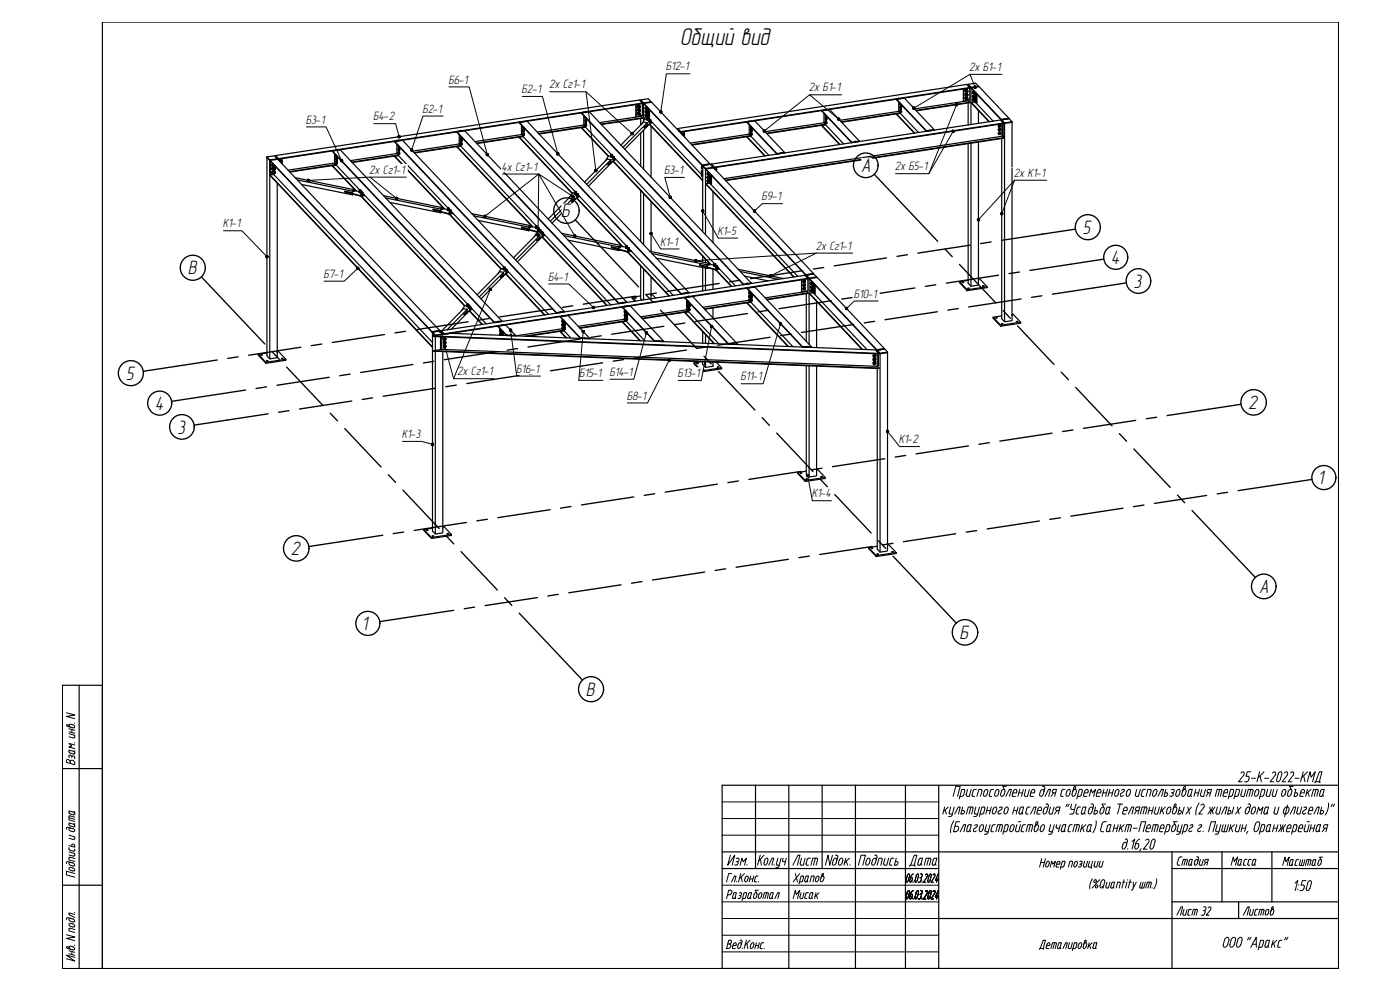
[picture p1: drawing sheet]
<svg xmlns="http://www.w3.org/2000/svg" width="420mm" height="297mm" viewBox="0 0 420 297" stroke-linecap="round" stroke-linejoin="round" font-family="sans-serif">
<defs><g id="words">
<text font-size="7.3" x="204" y="13.6">Общий вид</text>
<text font-size="6.6" x="272" y="261.1">Дата</text>
<text font-size="6.2" x="237.1" y="260.7">Лист</text>
<g font-size="5.9">
<text x="258.4" y="51.6">А</text>
<text x="168.4" y="65.2">Б</text>
<text x="324.9" y="70.2">5</text>
<text x="56.3" y="82.4">В</text>
<text x="333.4" y="79.2">4</text>
<text x="340.2" y="86.3">3</text>
<text x="37.7" y="114">5</text>
<text x="46.4" y="123">4</text>
<text x="374.5" y="122.7">2</text>
<text x="53.2" y="130.1">3</text>
<text x="395.4" y="145.3">1</text>
<text x="87.2" y="166.6">2</text>
<text x="377.8" y="178">А</text>
<text x="108.5" y="189">1</text>
<text x="288" y="191.7">Б</text>
<text x="175.9" y="208.8">В</text>
</g>
<text font-size="5.7" x="359.5" y="275.9">32</text>
<g font-size="3.7">
<text x="199.8" y="21.1">Б12-1</text>
<text x="290.9" y="21.3">2x Б1-1</text>
<text x="134.6" y="25.1">Б6-1</text>
<text x="156.5" y="27.9">Б2-1</text>
<text x="164.8" y="26.5">2x Сг1-1</text>
<text x="242.8" y="27.5">2x Б1-1</text>
<text x="126.8" y="33.8">Б2-1</text>
<text x="91.8" y="37.1">Б3-1</text>
<text x="112" y="36.1">Б4-2</text>
<text x="110.8" y="52.2">2x Сг1-1</text>
<text x="150.5" y="51.2">4x Сг1-1</text>
<text x="199.3" y="52.2">Б3-1</text>
<text x="268.6" y="51.1">2x Б5-1</text>
<text x="304.3" y="53.1">2x К1-1</text>
<text x="228.6" y="60.1">Б9-1</text>
<text x="66.9" y="68.2">К1-1</text>
<text x="215.4" y="70.4">К1-5</text>
<text x="198.1" y="73.7">К1-1</text>
<text x="244.8" y="75">2x Сг1-1</text>
<text x="97" y="83.4">Б7-1</text>
<text x="164.5" y="84.2">Б4-1</text>
<text x="256.2" y="89.3">Б10-1</text>
<text x="137.2" y="112.6">2x Сг1-1</text>
<text x="154.9" y="111.8">Б16-1</text>
<text x="173.8" y="113.1">Б15-1</text>
<text x="182.9" y="112.8">Б14-1</text>
<text x="203.3" y="113.1">Б13-1</text>
<text x="188.1" y="119.9">Б8-1</text>
<text x="222.2" y="114.2">Б11-1</text>
<text x="120.6" y="131.4">К1-3</text>
<text x="269.8" y="133">К1-2</text>
<text x="243.6" y="149.2">К1-4</text>
</g>
</g></defs>
<g fill="none" stroke="#000" stroke-width=".36">
<path d="M30.7 6.6h371v284h-371zM137.2 39.6l2.3-.4 48.5 51.4M137.2 39.6l48.5 51.5M137.2 39.6l48.5 51.4M155.9 36.7l48.5 51.5M155.9 36.7l48.5 51.4M155.9 36.7l2.3-.3 48.5 51.4M156.5 37.6v2.6l.4 .6M156.5 36.6h.1M156.8 38l.2 .4M156.9 36.6h.1M157 38.9l.2-.1 .1 .3"/>
<path d="M157 40v.6M157 40l.1 .2M157 38.9v.6M157 38.9l.1 .2M157 38.4v.5M157 39.5v.5M157.1 36.5v.1M157.1 39.1l-.1 .4M157.1 38.3l-.1 .1M157.1 38.2v.1M157.1 39.9l.2 .4-.1 .2M157.1 38.8l.2 .6"/>
<path d="M157.1 38.8l.3 .3-.2 .4M157.1 39.9h.1M157.2 38.3h.1M157.2 39.9l-.2 .1M157.2 39.9l.1 .3M157.2 38.4h-.2M157.2 39.9l.1 .7M157.2 38.3h-.1M157.3 39.4l-.3 .1M157.3 39.1h-.2M157.3 38.4h-.1M157.3 39.1v.3"/>
<path d="M174.5 33.9l48.6 51.5M174.5 33.9l48.6 51.4M174.5 33.9l2.4-.4 48.5 51.4M175.2 34.7v2.6l.4 .6M175.3 37.5l-14.1 2.1M175.6 35.1l.1 .4M175.6 37.8l.1 .1M175.6 37.8h.1M175.7 38.1l-13.9 2.1M175.7 38l-14 2.1M175.7 38.1l7.8 8.3M175.7 35.5v.5"/>
<path d="M175.7 36.6v.5M175.7 37.7v.4M175.7 36v.6M175.7 37.1v.6M175.7 37.1v.3M175.7 37.1h.2l.1 .2M175.7 36v.3M175.7 36h.2l.1 .3M175.7 37.4v.3M175.7 36.3v.3M175.7 35.5h.1M175.7 35.3v.2"/>
<path d="M175.8 37.1l.2 .6M175.8 36l.2 .6M175.8 37h.1M175.8 35.9h.1M175.9 35.5l.1 .1M175.9 37l.1 .7M175.9 35.9l.1 .7M175.9 35.5h-.2M175.9 35.5h.1M175.9 36.7h.1M176 37.7h-.3M176 37.3l-.3 .1"/>
<path d="M176 36.6h-.3M176 36.3h-.3M176 36.3v.3M176 37.3v.4M190.9 34.9v.1M190.9 31.4v3.6M191.4 34.3h.1M191.4 33.2h.1M191.4 32.1h.1M191.4 34l.3 .5M191.4 34l.3 .2M191.4 33.1l.3 .3"/>
<path d="M191.4 32.9l.3 .2M191.4 32l.3 .3M191.4 31.8l.3 .2M191.4 31.8v.2M191.4 32.9v.2M191.7 32v.3M191.7 33.1v.3M191.7 34.2v.3M191.7 33.8l.2 .2M191.7 32.7l.2 .2M191.7 32.7l.5 .3M191.7 31.6l.2 .2"/>
<path d="M191.7 31.6l.5 .3M191.7 33.8l.2 .1M191.7 33.8l-.3 .2M191.7 32.7l-.3 .2M191.7 31.6l-.3 .2M191.8 34.5h.1M191.8 33.4h.1M191.8 32.3h.1M191.9 33.9l.3 .2M191.9 33.8h.1M191.9 34l.3 .1M191.9 32.9l.3 .1"/>
<path d="M191.9 31.8l.3 .1M191.9 34l-.2 .2M191.9 32.9l-.2 .2M191.9 31.8l-.2 .2M191.9 33.8h-.4l-.1 .5M192 32.7h-.5l-.1 .5M192 31.6h-.5l-.1 .5M192 33.9a.34 .34 0 0 0-.5-.1 .34 .34 0 0 0 0 .6v-.3l.6-.1M192 32.8a.34 .34 0 0 0-.5-.1 .34 .34 0 0 0 0 .6l.3-.5 .3 .1M192 31.7a.34 .34 0 0 0-.5-.1 .34 .34 0 0 0 0 .6l.3-.5 .3 .1M192.1 34.2h-.3v.3M192.1 34.2h.1"/>
<path d="M192.1 33.1h-.3v.3M192.1 32h-.3v.3M192.2 34.1l-.3 .5-.2-.1M192.2 33l-.3 .5-.2-.1M192.2 31.9l-.3 .5-.2-.1M192.3 30.4l.5 .4M192.3 30v.4M192.3 35.6v1.9M192.3 39.9v9.9M192.3 30.2l1 .9M192.3 30l.8 .9M192.3 30l2.2-.4 .9 .9"/>
<path d="M192.4 34.9l.4 .4M192.4 34.9l-12.5 1.9M192.4 34.8v.1M192.8 35.3l-12.3 2.1M192.8 35.3l-12.4 1.9M192.8 31.1l-109.2 16.7M192.8 30.8v3.9l-1.9 .3M192.8 30.8l-.1 .1M193.1 30.9v5.4M193.1 39v11.7M193.3 31l17.4 18.7M193.3 35.4l.2 .4"/>
<path d="M193.3 35.4l.3 .4M193.3 31l17.4 18.5M193.3 31l2.3-.3 17.4 18.4M193.3 38.3h.1M193.3 38.3l.2 .1M193.3 38.2v.1M193.4 38.2h.1M193.5 35.8l-.9 1.4M193.5 38.2v.2M193.6 34.5l.1 .4zM193.6 33.4l.1 .4zM193.6 32.3l.1 .4z"/>
<path d="M193.7 34.9l.1 .1M193.7 33.8l.1 .1M193.7 32.7l.1 .1M193.8 33.3l.7-.1 .1 .2M193.8 34.4l-.1 .5M193.8 33.3l-.1 .5M193.8 32.2l-.1 .5M193.8 34.4l.1 .2M193.8 33.3l.1 .2M193.8 32.2l.1 .2M193.9 34.9l-.1 .1M193.9 33.8l-.1 .1"/>
<path d="M193.9 32.7l-.1 .1M193.9 32.4v.3M193.9 33.5v.3M193.9 34.6v.3M194.1 32.1h.1M194.1 32.1v2.8l.3 .3M194.1 32.1l-.3 .1M194.2 35.9l.6 .1M194.2 35.8l.3 .2 .2-.2M194.2 35.4v.5l.2 .1M194.2 35.7h.5M194.2 35.4l.2 .1"/>
<path d="M194.2 35.7l-.7 .1M194.2 37.8l-6.7 7M194.2 36.8l-1.1-.2-6.8 6.9M194.2 36.8v.5l-.8 .9M194.2 36.8l-7.2 7.4M194.3 35.3l-.1 .1M194.3 34.3l.3 .3-.2 .3M194.3 33.2l.3 .3-.2 .3M194.4 35.2v.2h.2M194.4 32.3l-.5 .1M194.4 35.3l-1.1 .1M194.4 35.2l.2 .1z"/>
<path d="M194.4 33.1l.1 .7M194.4 34.2h.1M194.4 35.5v.5M194.4 34.2l.1 .7M194.5 34.9l-.7 .1M194.5 34.2l-.7 .2M194.5 34.2l.1 .3M194.5 33.8h.1M194.6 34.8l-.7 .1M194.6 34.5l-.7 .1M194.6 33.7l-.8 .2M194.6 33.7l-.7 .1"/>
<path d="M194.6 33.4l-.7 .1M194.6 32.6l-.8 .2M194.6 32.6l-.7 .1M194.6 32.6l-.2 .1M194.6 34.8l-.1 .1M194.6 33.4v.3M194.6 34.5v.3M194.6 32.6l-.1 .1M194.6 35.3h.1M194.6 35.3v.1M194.7 35.4v.6M194.7 36h-.3"/>
<path d="M194.7 35.4l-.3 .1M194.7 35.3v.6M194.7 35.9v.1M194.7 35.6v.1M194.7 35.3v.1M194.7 35.7l.2 .2M194.7 35.6l.2 .3M194.7 36.6h.6M194.7 36.5v.1M194.8 36.4l.2 .2 .3-.2M194.8 35.9v.1M194.8 36v.6h.2"/>
<path d="M194.8 32.8v2.9M194.8 36l.2 .1M194.8 35.9h.1M194.9 35.9l.3 .1M194.9 37.3l15.8 16.7M194.9 35.8l.3 .1zM194.9 33v2.7l-.2-.1M195 36.1v.5M195 37.3l15.7 16.6M195.2 35.9h.1M195.2 35.9v.1M195.2 36v.6"/>
<path d="M195.2 36.6h-.2M195.2 36l-.2 .1M195.3 35.9v.6M195.3 36.2l-.5 .1M195.3 36.5l-.1 .1M195.3 35.9l-.1 .1M195.3 36.3l.3 .4M195.3 36.2l15.2 16.2M195.3 36.5v.1M195.4 30.5v.2M195.4 37.8v15.3M195.4 30.5l-2.3 .4"/>
<path d="M195.6 36.7l-2.1 1.7M195.6 36.7l-2.1 1.5M203.4 38.6l86.8-13.3 .8 1-86.7 13.2M203.4 38.6l.4 .6M203.4 38.6l.9 .9M203.8 39.2v.2M203.9 39.2l.4 .4M204 39.4h-.2M204.1 39.4l-.2 .1M204.3 39.5v.1M204.7 39.9l.3 .3M204.7 39.9l-.3 .1 .4-.2 .2 .3"/>
<path d="M204.7 39.9l.3 .1M205 40l-.3-.2-.3 .2M205.4 39.5v1.6M224.2 36.6l9 9.6M224.2 36.6l9 9.5M224.2 36.6l2.3-.3 9 9.4M224.9 37.5v2.5l.4 .7M225.2 37.8l.1 .5M225.3 36.4h.1M225.3 39.9v.6M225.3 39.9l.1 .2M225.3 38.8v.6"/>
<path d="M225.3 39.9l.3 .2M225.3 38.8l.1 .2M225.3 38.8l.3 .2M225.3 38.3v.5M225.3 39.4v.5M225.4 38.2l.2 .1h-.3M225.4 36.4h.1M225.4 39l-.1 .4M225.4 38.2l-.1 .1M225.4 38v.2M225.4 39.8l.2 .6M225.4 38.7l.2 .6"/>
<path d="M225.5 39.8l.1 .7M225.5 38.7l.1 .7M225.6 39.4h.1M225.6 39.3l-.3 .1M225.6 39h-.2M225.6 39v.3M246.6 37.6l5.3 5.8M246.6 37.6l5.5 5.7M246.6 33.2l9 9.6M246.6 33.2l9 9.5M246.6 33.2l2.4-.3 8.9 9.4M247.3 34v2.6l.4 .7"/>
<path d="M247.3 33.1h.1M247.4 36.8l-17.8 2.7M247.7 34.4v.4M247.7 33h.1M247.7 37.1l.1 .2M247.7 37.1h.1M247.7 35.3v.6M247.7 36.4v.6M247.7 36.4l.1 .3M247.7 36.4h.3l.1 .3M247.7 35.3l.1 .3M247.7 35.3h.3l.1 .3"/>
<path d="M247.8 37.4l5.4 5.8M247.8 37.4l-1.2 .2M247.8 34.8v.5M247.8 35.9v.5M247.8 37v.4M247.8 37.4l-17.7 2.7M247.8 37.3l-17.8 2.7M247.8 33h.1M247.8 37h-.1M247.8 35.9h-.1M247.8 34.8h-.1M247.8 34.6v.2"/>
<path d="M247.8 35.6v.3M247.8 36.7v.3M247.8 36.4l.3 .4-.2 .2M247.8 35.3l.3 .4-.2 .2M247.9 36.3l.2 .8M247.9 35.2h.1M247.9 34.8h.1M248 37h-.3M248 34.8h-.3M248 35.2v.8M248 34.8h-.2M248.1 37.1h-.1"/>
<path d="M248.1 37h-.3M248.1 36.7h-.3M248.1 35.9h-.4M248.1 35.9h-.3M248.1 35.6h-.3M248.1 34.9h-.1M248.1 37h-.1M248.1 35.6v.3M248.1 36.7v.3M269.1 34.2l5.3 5.7M269.1 34.2l5.4 5.7M269.1 29.8l8.9 9.6"/>
<path d="M269.1 29.8l8.9 9.4M269.1 29.8l2.3-.4 8.9 9.5M269.7 30.6v2.6l.5 .6M269.8 33.4l-17.8 2.7M270.1 31l.1 .4M270.1 29.6h.1M270.2 33.7v.1M270.2 33.7h.1M270.2 31.9v.6M270.2 33v.6M270.2 33l.1 .3M270.2 33h.2l.1 .3"/>
<path d="M270.2 31.9l.1 .3M270.2 31.9h.2l.1 .3M270.2 34l5.4 5.8M270.2 34l-1.1 .2M270.2 31.4v.5M270.2 32.5v.5M270.2 33.6v.4M270.2 34l-17.6 2.7M270.2 33.8l-17.7 2.8M270.3 29.6h.1M270.3 33.3l-.1 .3M270.3 32.5h-.1"/>
<path d="M270.3 31.4h-.1M270.3 31.2v.2M270.3 32.2v.3M270.3 33l.2 .5M270.3 31.9l.2 .4-.1 .2M270.4 31.8l.1 .7M270.4 32.9h.1M270.4 31.4h.1M270.4 32.5h-.2M270.4 31.4h-.2M270.4 32.9l.1 .7M270.4 31.4h-.1"/>
<path d="M270.5 33.7h.1M270.5 32.6h.1M270.5 31.5h.1M270.5 33.5l-.3 .1M270.5 33.3h-.2M270.5 32.4l-.2 .1M270.5 32.2h-.2M270.5 32.4l-.1 .1M270.5 32.2v.2M270.5 33.3v.2M278 39.2v.2M279.1 39.2l-1.1 .2"/>
<path d="M280.3 38.9l-1.1 .3M280.3 38.9l-2.3 .3M289.1 26.7l.1 3.6M289.2 26.7v3.6M289.7 29.3l.2 .5M289.7 29.3l.2 .2M289.7 28.2l.2 .5M289.7 28.2l.2 .2M289.7 27.4l.2 .2M289.7 27.1l.2 .2M289.7 27.1v.3M289.9 29.1l.3 .3"/>
<path d="M289.9 29.1l.6 .4M289.9 28l.3 .3M289.9 26.9l.3 .3M289.9 26.9l.6 .4M289.9 28l.3 .1M289.9 29.1l-.2 .2M289.9 28l-.2 .2M289.9 26.9l-.2 .2M289.9 27.3v.3M289.9 28.4v.3M289.9 29.5v.3M290.1 28.7h.1"/>
<path d="M290.2 29.4l.3 .1M290.2 28.3l.3 .1M290.2 27.2l.3 .1M290.2 29.4l-.3 .1M290.2 28.3l-.3 .1M290.2 27.2l-.3 .1M290.2 29.1h-.5v.5M290.2 28h-.5v.5M290.2 26.9h-.5v.5M290.2 28.1l.3 .3M290.2 29.1h.1M290.2 28h.1"/>
<path d="M290.2 26.9h.1M290.3 29.2a.34 .34 0 0 0-.6-.1 .34 .34 0 0 0 .1 .6M290.3 28.1a.34 .34 0 0 0-.6-.1 .34 .34 0 0 0 .1 .6M290.3 27a.34 .34 0 0 0-.6-.1 .34 .34 0 0 0 .1 .6M290.3 29.5h-.3l.1 .3M290.3 28.4h-.3l.1 .3M290.3 27.3h-.3l.1 .3M290.3 29.5h.1M290.3 28.4h.1M290.3 27.3h.1M290.3 29.3l-.2-.1-.3 .5M290.3 28.2l-.2-.1-.3 .5"/>
<path d="M290.3 27.1l-.2-.1-.3 .5M290.5 29.5v.3h-.6M290.5 28.4v.3h-.6M290.5 27.3v.3h-.6M290.6 25.3v.4M290.6 30.9v6.6M290.6 25.5l.9 .9M290.6 25.3l.8 .9M290.6 25.3l2.2-.3 .8 .9M290.6 25.7l.4 .5M290.6 25.7h-.1M290.6 30.1v.1"/>
<path d="M290.6 30.2l.4 .5M290.6 30.2l-16.1 2.5M291 30.7l-16 2.6M291 30.7l-16.1 2.4M291 26.4l-86.7 13.2M291 26.2v3.8l-1.8 .3M291 26.2h.1M291.4 26.2v11.2M291.5 30.8l5.3 5.7M291.5 30.8l5.4 5.7M291.5 26.4l9 9.6M291.5 26.4l9 9.4"/>
<path d="M291.5 26.4l2.3-.4 9 9.5M291.9 29.8l.1 .4zM291.9 28.7l.1 .4zM291.9 27.6l.1 .4zM292 28.7v.4M292 30.2v.1M292 29.1v.1M292 28v.1M292 28.6l.7-.1 .1 .2M292 29.7v.5M292 27.5v.5M292 29.7l.1 .3"/>
<path d="M292 28.6l.1 .3M292 27.5l.1 .2M292 28.6v.1M292.1 30.2l-.1 .1M292.1 29.1l-.1 .1M292.1 28l-.1 .1M292.1 27.7v.3M292.1 28.9v.2M292.1 30v.2M292.4 27.4h.1M292.4 27.4v2.8l.7 .8 .1-2.7M292.4 27.4l-.4 .1"/>
<path d="M292.6 29.6l.2 .3-.1 .3M292.6 28.5l.2 .3-.1 .3M292.6 27.7h-.5M292.6 30.6l5.5 5.7M292.6 30.6l-1.1 .2M292.6 30.5v.1M292.7 29.5l.2 .4-.1 .3M292.7 30.2l-.7 .1M292.7 29.6l-.7 .1M292.7 29.1l-.7 .1M292.7 28l-.7 .1M292.7 29.6l.1 .2"/>
<path d="M292.7 28.4h.1M292.7 28.4l.1 .7M292.8 30.1l-.7 .1M292.8 29.8l-.7 .2M292.8 29l-.7 .1M292.8 28.7l-.7 .2M292.8 27.9l-.7 .1M292.8 30.1l-.1 .1M292.8 29l-.1 .1M292.8 27.9l-.1 .1M292.8 27.9h.1M292.8 28.7v.3"/>
<path d="M292.8 29.8v.3M292.9 28h-.1M293.1 28.2v2.8M293.6 25.9v.1M293.6 33.2v3.8M293.6 25.9l-2.2 .3M299.7 39.1h.1M299.7 38h.1M299.7 39.9l.1 .1M299.7 39.1l.1 .1M299.7 38.8l.1 .1M299.7 37.7l.1 .4"/>
<path d="M299.7 37.7l.1 .1M299.7 38.8v.3M299.7 39.9v.3M299.8 37.8v.3M299.8 38.9v.3M299.8 40v.3M300 39.7l.1 .1M300 38.6l.1 .1M300 38.6l.3 .2M300 37.5l.1 .1M300 39.7l.2 .1M300 37.5l.2 .1"/>
<path d="M300 39.7l-.3 .2M300 38.6l-.3 .2M300 37.5l-.3 .2M300.1 39.8l.2 .1M300.1 38.7l.2 .1M300.1 37.6l.2 .1M300.1 39.8l-.3 .2M300.1 38.7l-.3 .2M300.1 37.6l-.3 .2M300.2 39.7h-.4l-.1 .5M300.2 38.6h-.4l-.1 .5M300.2 39.8l.1 .1"/>
<path d="M300.2 39.8h.1M300.2 38.7h.1M300.3 39.9a.33 .33 0 0 0-.6-.1 .33 .33 0 0 0 .2 .5M300.3 38.8a.33 .33 0 0 0-.6-.1 .33 .33 0 0 0 .2 .5M300.3 37.7a.33 .33 0 0 0-.6-.1 .33 .33 0 0 0 .2 .5M300.3 37.7l-.4-.3-.3 .3 .1 .3M300.3 39.9v.3l-.5 .1M300.3 38.8v.3l-.5 .1M300.3 37.7v.3l-.5 .1M300.5 35.8v.2M300.5 36.3h.1M300.6 36v.4"/>
<path d="M300.6 36.2l.9 .8 2.2-.3M300.6 36l.9 .9M300.6 36l2.3-.4 .8 .9M300.7 37.1v3.8M300.9 35.9h.1M300.9 36.7l.4 .5M300.9 37.1v3.5M301.1 37l.2 .2M301.1 36.9l-.9-.9-86.7 13.2M301.1 36.9l-86.7 13.4M301.1 36.9l-86.7 13.3M301.3 35.8v.1"/>
<path d="M301.3 37.2v3.8M301.4 35.8h.1M301.5 36.9v59.6M301.6 35.8l-1.1 .2M301.6 35.8h.1M301.7 35.8h.1M302.8 35.5l-1.1 .3M302.8 35.5l-2.3 .3M303.7 36.7v59.5l-2.2 .3-.9-.8v-54.1M303.7 36.5l-2.2 .4M303.7 36.5v.2M80.1 47.1v59.7l.9 .9 2.2-.4v-52.4"/>
<path d="M80.1 47.3l1 .9M80.1 47.1l.9 .9M80.1 47.1l2.3-.4 .8 .9M81 48v59.7M81.1 52.5l48.5 51.6M81.1 52.5l48.5 51.4M81.1 48.3l48.5 51.4M81.1 48.1l48.5 51.4M81.1 48.1l2.3-.3 48.5 51.3M81.1 48.1v4.1M81.1 52.2h.1M81.1 48.3v.1"/>
<path d="M81.1 48.3h.1M81.6 51.6v.4zM81.6 50.5v.4zM81.6 49.4v.4zM81.7 52h.1M81.7 50.4v.5M81.7 50.4l.7-.2 .1 .3M81.7 51.5v.4M81.7 49.3v.5M81.7 51.5l.1 .2M81.7 50.4l.1 .2M81.7 49.3l.1 .2"/>
<path d="M81.7 50.4v.1M81.7 51.9l-.1 .1M81.7 50.8l-.1 .1M81.7 49.7l-.1 .1M81.8 49.5l.4-.1v.9M81.8 52h-.1M81.8 50.9h-.1M81.8 49.8h-.1M81.8 49.5v.3M81.8 50.6v.3M81.8 51.7v.3M81.9 49.2l-.2 .1"/>
<path d="M82.1 50.3l.1 1.1M82.1 51.4l.1 1M82.2 52.4l-1.1 .1M82.2 52.4l47.6 50.3M82.2 52l-1.1 .2M82.2 52h-.1M82.2 50.9h-.1M82.2 49.8h-.1M82.3 51.3l.2 .4-.1 .2M82.3 50.2l.2 .4-.1 .2M82.4 51.3l.2 .3-.2 .4M82.4 49.7l.1 .1"/>
<path d="M82.4 51.9l-.7 .1M82.4 51.4l-.7 .1M82.4 50.8l-.7 .1M82.4 49.8h-.7M82.4 49.8h-.6M82.4 51.4l.1 .2M82.4 50.2h.1M82.4 50.2v.7M82.5 51.9l-.7 .1M82.5 51.6l-.7 .1M82.5 50.8l-.7 .1M82.5 50.5l-.7 .1"/>
<path d="M82.5 51.9h-.1M82.5 50.8h-.1M82.5 50.5v.3M82.5 51.6v.3M82.7 46.7l.4 .8M82.7 46.7l.9 .9M82.7 46.7l109.2-16.7 .9 .9-109.2 16.7M83.1 47.5h.3l-.3 .1M83.2 47.3l.4 .5M83.2 47.6l-2.2 .4M83.2 47.6v.2M83.6 47.6v.2"/>
<path d="M83.7 48.1l.4-.2 .2 .3M84 48l.2 .3M84 48l.5 .4M84 48l-.3 .2M84.2 48h.1M84.2 48.3l.3 .1M84.2 48.3l-.2 .1M84.2 48l-.5 .1M84.4 48.4l-.3 .1M84.4 48.4v.1M84.4 48.2l-.3-.1-.2 .2M84.5 48.4l-.2 .4 .1-.3h-.3"/>
<path d="M84.7 47.6v1.6M88.6 53.3l17.7 3.6M89.3 54l16.5 3.4M90.5 55.4l15.3 3.1M99.8 45.3l48.5 51.3M99.8 45.3l2.3-.4 48.5 51.4M100.4 46.1v2.6l.4 .6M100.4 45.2h.1M100.5 48.9l-14 2.2M100.8 46.5l.1 .4M100.8 45.1h.1M100.8 49.2l.1 .1-14 2.2"/>
<path d="M100.8 49.2h.1M100.9 48.5v.6M100.9 48.5l.1 .3M100.9 47.4v.6M100.9 48.5h.2l.1 .2M100.9 47.4l.1 .3M100.9 47.4h.2l.1 .2M100.9 49.5l7.1 7.5M100.9 49.5l-13.9 2.1M100.9 46.9v.5M100.9 48v.5M100.9 49.1v.4"/>
<path d="M101 45.1h.1M101 46.9h.1M101 48.8l-.1 .3M101 48h-.1M101 46.9h-.1M101 46.7v.2M101 47.7v.3M101 48.5l.2 .3-.1 .3M101 47.4l.2 .3-.1 .3M101.1 46.9h.1M101.1 48h-.2M101.1 46.9h-.2"/>
<path d="M101.1 48.4l.1 .8M101.1 47.3l.1 .8M101.2 49.1h-.3M101.2 48.7l-.2 .1M101.2 48h-.2M101.2 47.6l-.2 .1M101.2 49.1h-.1M101.2 48h-.1M101.2 47.6v.4M101.2 48.7v.4M103.5 57.5l4.7 1.4M103.5 57.5l4.7 1.2"/>
<path d="M103.6 57.4h.1M103.6 57.4h-.1M103.6 57.4l2.2 .4M103.6 57.4l-.1 .1M105.8 57.4l.5-.5v.5M105.8 57.4v.4M105.8 58.2v.3M105.8 57.8h.1M105.8 57.4l.5-.4v.4M105.9 57.3l.4 .1M105.9 58.3l-.1 .1M106 58.3l-.2 .2"/>
<path d="M106.3 57.2l1.5 .2M106.8 57.3l-7-7.6 7.2 7.6M107.8 57.7h.6M107.8 57.7h.1M107.8 57.6l.3 .2 .2-.2M107.8 57.2v.5M107.8 57.7l.2 .1M107.8 57.4h.5l.2 .2M107.8 57.2h.2M107.9 57.1h.1M107.9 57.1l-.1 .1M108 57l.2 .1z"/>
<path d="M108 57.2v.6M108.2 57.1h.1M108.2 58.7v.2M108.3 57.2v.5M108.3 57.7l-.3 .1M108.3 57.2h-.3M108.3 58.9l31.1 32.9M108.3 57.1v.5M108.3 57.1h-.4M108.3 57.6v.1M108.3 57.1v.1M108.3 57.5h.1"/>
<path d="M108.3 58.3h.6M108.4 58.3h.1M108.4 57.7h.1M108.4 57.5l.1 .2M108.4 58.2l.2 .2 .3-.2M108.4 57.8v.5l.2 .1M108.4 58l.4 .1M108.4 57.8h.2M108.4 58.8l31.1 33M108.5 57.7h.1M108.5 57.7h.3M108.5 57.7l-.1 .1"/>
<path d="M108.5 57.6l.3 .1zM108.6 57.8v.6M108.8 57.7h.1M108.8 57.8v.5M108.8 58.3l-.2 .1M108.8 57.8h-.2M108.9 57.7v.5M108.9 58.2l-.1 .1M108.9 58l-.1 .1M108.9 57.7l-.1 .1M108.9 58.1l.5 .5M108.9 58l31.4 33.2"/>
<path d="M109.4 58.6l-1.2 .3M109.4 58.6l-1.2 .1M115.1 58.7l17.7 3.6M115.7 59.4l16.5 3.3M118.4 42.4l48.6 51.4M118.4 42.4l2.4-.3 48.5 51.4M119.1 43.3v2.6l.4 .6M119.2 46.1l-14 2.1M119.5 43.6l.1 .5M119.6 46.4l-14 2.2M119.6 46.7l-13.9 2.1M119.6 46.7l14.9 15.7"/>
<path d="M119.6 44.1v.5M119.6 45.2v.5M119.6 46.3v.4M119.6 45.7l.2-.1 .1 .3M119.6 45.7v.6M119.6 45.7l.1 .2M119.6 44.6v.6M119.6 44.6l.1 .2M119.6 44.6l.2-.1 .1 .3M119.7 46.2l-.1 .1M119.7 44.8l-.1 .4M119.7 44l-.1 .1"/>
<path d="M119.7 43.9v.1M119.7 45.9v.3M119.7 45.7l.2 .3-.1 .2M119.7 44.6l.2 .3-.1 .2M119.7 45.6l.3 .3-.2 .4M119.7 44.5h.1M119.8 44v.1M119.8 44.5l.1 .7M119.8 44l-.2 .1M119.8 44h-.1M119.8 44h.1M119.8 45.2h.1"/>
<path d="M119.9 46.2l-.3 .1M119.9 46.2h-.2M119.9 45.9h-.2M119.9 45.1l-.3 .1M119.9 44.8h-.2M119.9 45.1h-.1M119.9 44.8v.3M119.9 45.9v.3M137.2 44l22.6 24.1M137.2 44l22.7 24.1M137.8 40.4v2.6l.4 .6M137.9 43.2l-14.1 2.1"/>
<path d="M138.2 40.8l.1 .4M138.3 43.5l-14 2.3M138.3 43.8l22.5 24M138.3 43.8l-1.1 .2M138.3 41.2v.5M138.3 42.3v.5M138.3 43.4v.4M138.3 43.8l-13.9 2.1M138.3 42.8v.6M138.3 42.8l.1 .3M138.3 41.7v.6M138.3 42.8l.3 .3"/>
<path d="M138.3 41.7l.1 .3M138.3 41.7l.3 .3M138.4 43.1l-.1 .3M138.4 42.3h-.1M138.4 41.2h-.1M138.4 41v.2M138.4 42v.3M138.4 42.8l.2 .4-.1 .2M138.4 41.7l.2 .4-.1 .2M138.5 42.7l.2 .4-.2 .4M138.5 41.6l.1 .8M138.5 41.2v.1"/>
<path d="M138.5 41.2h-.2M138.5 41.2h.1M138.5 41.2h-.1M138.5 42.4h.1M138.6 43.3l-.3 .1M138.6 43.1h-.2M138.6 42.2l-.3 .1M138.6 42.2l-.2 .1M138.6 42h-.2M138.6 43.3l-.1 .1M138.6 42v.2M138.6 43.1v.2"/>
<path d="M156.5 40.4l-13.9 2.1M156.9 40.6l.1 .2M156.9 40.6h.1M157 41l-13.9 2.1M157 40.8l-14 2.1M157 41l15.6 16.4M157 40.6v.4M157.1 40.5l-.1 .1M157.1 40.2v.3M157.3 40.6h-.1M157.3 40.5l-.3 .1M157.3 40.5h-.2"/>
<path d="M157.3 40.2h-.2M157.3 40.2v.3M171.7 58l-15.8-16.9 15.8 16.9M172.4 58.1h.6M172.4 58l.2 .2 .3-.2M172.4 57.6v.5l.2 .1M172.4 57.6l.2 .1M172.4 59l-7.3 7.4M172.4 59l-1.1-.2-6.8 6.9M172.4 59v.5l-.8 .9h.1M172.5 57.5h.4M172.5 57.5l-.1 .1"/>
<path d="M172.5 57.4l.3 .1zM172.6 57.7v.5M172.9 57.6v.6M172.9 58.2h-.3M172.9 57.6l-.3 .1M172.9 57.5v.6M172.9 57.8l-1.2 .2-.9 1.4M172.9 58.1v.1M172.9 57.5v.1M172.9 57.9l.2 .2M172.9 57.8l.2 .2M172.9 58.7v.1"/>
<path d="M173 58.6l.2 .2 .3-.2M173 58.2v.5M173 58.7l.2 .1M173 58.2l.2 .1M173.1 58.1h.4M173.1 58.1l-.1 .1M173.1 59.5l13.7 14.5M173.1 58l.3 .1zM173.2 59.5l13.7 14.5M173.2 58.3v.5M173.4 58.2v.6M173.4 58.8h-.2"/>
<path d="M173.4 58.2l-.2 .1M173.5 58.1l-.1 .7M173.5 58.4l-.5 .1M173.5 58.1l-.1 .1M173.5 58.7h-.6M173.8 58.8l-.3-.3 14.4 15.2M173.8 58.8l-2.1 1.7M173.8 58.8l-2.1 1.6M182.4 49.4h.2M182.4 49.4h.1M182.4 49.3v.1M182.5 49.3h.1"/>
<path d="M182.6 46.9l-.9 1.4M182.6 49.3v.1M182.6 46.9l-8.1-8.6 8.1 8.6M183.2 47h.7M183.3 47v.1M183.3 46.9l.2 .2 .3-.2M183.3 46.5v.5M183.3 47l.2 .1M183.3 46.5l.2 .1M183.3 48.9l-6.7 7M183.3 47.9l-7.2 7.4M183.3 47.9l-1.1-.2-6.8 6.9"/>
<path d="M183.3 47.9v.5l-.8 .9M183.4 46.4h.1M183.4 46.4l-.1 .1M183.4 46.4l.3 .1M183.4 46.4v.1M183.4 46.3l.3 .1zM183.5 46.6v.5M183.8 46.5v.6M183.8 47.1h-.3M183.8 46.5l-.3 .1M183.8 46.4v.6M183.8 46.7l-1.2 .2"/>
<path d="M183.8 46.4l-.1 .1M183.8 47v.1M183.8 46.4v.1M183.8 46.8l.2 .2M183.8 46.7l.2 .2M183.8 47.6l.3 .2 .3-.2M183.9 47v.1M183.9 47.5l.2 .2 .3-.2M183.9 47.1v.5l.2 .1M183.9 47.1l.2 .1M183.9 47h.1M184 47h.3"/>
<path d="M184 48.4l29.3 31M184 46.9l.3 .1zM184.1 47.2v.5M184.1 48.4l29.3 31M184.3 47h.1M184.3 47v.1M184.3 47.1v.6M184.3 47.7h-.2M184.3 47.1l-.2 .1M184.4 47v.6M184.4 47.3l-.5 .1M184.4 47.6l-.1 .1"/>
<path d="M184.4 47l-.1 .1M184.4 47.4l.3 .4M184.4 47.3l30 31.8M184.7 47.8l-2.1 1.6M184.7 47.8l-2.1 1.5M192.3 57.2v15.3M193.1 58.1v15.3M205 40l.2 .3M205 40.2l.2 .1M205 40.2l-.3 .1M205.1 40.1l-.5 .1M205.1 40.4h-.3h.3l-.1 .3"/>
<path d="M205.2 40.3l-.2 .4M210.5 52.3l.1 .4zM210.5 51.2l.1 .4zM210.5 50.1l.1 .4zM210.6 50.5h.1M210.6 52.7l.1 .1M210.6 51.6l.1 .1M210.6 50.5l.1 .1M210.6 52.3v.4M210.6 51.2v.4M210.6 50.1l.1 .4M210.7 52.3l-.2 .1"/>
<path d="M210.7 50.1l-.2 .1M210.7 52.2l.1 .3M210.7 51.1l.1 .3M210.7 50l.1 .3M210.7 51.1v.1M210.7 52.2l-.1 .1M210.7 50l-.1 .1M210.7 49.5v.2M210.7 53.9v.1M210.8 51.7h-.1M210.8 50.6h.1M210.8 52.8h-.1"/>
<path d="M210.8 50.6h-.1M210.8 50.3v.3M210.8 51.4v.3M210.8 52.5v.3M210.9 49.7v19.8M210.9 49.8l.9 .9M210.9 49.7l.8 .8M210.9 49.7l2.2-.4 .9 .9-2.3 .3M210.9 52.2h-.2M210.9 52.8h-.2M210.9 52.8h-.1M210.9 52.5h-.1"/>
<path d="M210.9 51.4h-.1M210.9 51.1h-.2M210.9 50.6h-.2M210.9 50.3h-.1M210.9 50h-.2M210.9 54h-.2M210.9 53.9h-.2M211.1 49.6h.1M211.5 49.5v.1M211.6 49.5h.1M211.7 50.5v19.9M211.8 49.5l-1.1 .2"/>
<path d="M211.8 49.5h.1M211.8 55.1l26.4 28M211.8 50.7l30 31.7M211.8 55.1l26.5 28M211.8 50.7l30 31.9M211.8 50.7l2.4-.3 29.9 31.6M212.2 54.1l.1 .4zM212.2 53l.1 .4zM212.2 51.9l.1 .4zM212.3 54.1l.1 .5M212.4 54l.6-.1 .1 .3M212.4 52.9l.6-.1 .1 .3"/>
<path d="M212.4 52.9v.7M212.4 51.8l-.2 .2 .2 .3M212.4 54l.1 .3M212.4 52.9l.1 .3M212.4 51.8l.1 .3M212.4 54l-.1 .1M212.4 52.3v.2M212.5 54.6h-.1M212.5 53.5l-.1 .1M212.5 52.4l-.1 .1M212.5 52.1v.3M212.5 53.2v.3"/>
<path d="M212.5 54.3v.3M212.7 51.8h.1M212.7 54.6h.1M212.7 51.8v2.8M212.7 51.8h-.3M212.9 53.9l.3 .4-.2 .2M212.9 52.8l.3 .4-.2 .2M213 52l-.5 .1M213 54.9l26.4 28M213 54.9l-1.2 .2M213 54.9h.1M213 53.9l.2 .3-.1 .4"/>
<path d="M213 52.8l.2 .3-.1 .4M213 49.1l-1.1 .4M213 49.1l-2.3 .4M213 54.5l-.6 .1M213 53.4l-.6 .2M213 52.3l-.6 .2M213.1 54.5l-.6 .1M213.1 54.2l-.6 .1M213.1 53.4l-.6 .1M213.1 53.1l-.6 .1M213.1 52.3l-.6 .1M213.1 54.5h-.1"/>
<path d="M213.1 53.4h-.1M213.1 52.3h-.1M213.1 52.2v.1M213.1 53.1v.3M213.1 54.2v.3M213.2 52.3h-.2M213.2 52.3l-.1 .1M213.4 52.5v2.9M213.5 49.2l.9 1.1M213.5 49.2l.9 1M213.5 52.6v2.7l-.8-.7M213.8 50h.1"/>
<path d="M213.9 50h-.1M213.9 49.8v.3M214 49.9v.5M214 57.5v15.3M214.4 50.2v.1M214.4 50.6l.5-.2 .2 .3M214.4 50.6l.4-.1 .2 .2M214.7 50.5l-.2 .3M214.7 50.5l.4 .2M214.7 50.5l-.2 .2M215.1 50.7l-.2 .4M224.9 40.2l-17.7 2.7"/>
<path d="M225.3 40.5v.2M225.3 40.5h.1M225.3 40.9l5.5 5.7M225.3 40.8l-17.6 2.7M225.3 40.5v.4M225.3 40.7l-17.7 2.7M225.4 40.1l-.1 .4M225.6 40.5h.1M225.6 40.1h-.2M225.6 40.4l-.3 .1M225.6 40.1v.3M229.6 46.8l-5.4-5.8 5.3 5.8"/>
<path d="M233.2 46.1v.1M234.3 46.1l-1.1 .1M234.4 46v.1M235.5 45.7l-1.1 .3M235.5 45.7l-2.3 .4M255.6 42.7v.1M256.7 42.6l-1.1 .2M256.7 42.6v.1M257.9 42.3l-1.1 .3M257.9 42.3l-2.3 .4M291.4 43v42.9M293.6 42.6v42.9l-2.2 .4-.8-.9v-41.9"/>
<path d="M299.7 40.2h.1M299.7 40.2l.1 .1M300.7 40.9l.4 .4M300.7 40.9l-83.5 12.7M300.9 40.6l.4 .4M300.9 40.6h-.2M301.1 41.3l-83.3 12.9M301.1 41.3l-83.4 12.8M301.4 41h-.1M117 60.7l15.2 3.1M130 62.9l4.7 1.4M130 62.9l4.7 1.2"/>
<path d="M130.1 62.8h-.1M130.1 62.8l2.1 .4M130.1 62.8l-.1 .1M132.2 62.7l.6-.4v.5M132.2 62.7v.5M132.3 63.2h-.1M132.3 62.8l.5-.4v.4M132.3 63.6l-.1 .2M132.4 62.7l.4 .1M132.4 63.6l-.1 .2M132.5 63.7l-.3 .1M132.8 62.6l1.7 .3 .3-.1"/>
<path d="M133.3 62.7l-14.9-15.9 15.1 15.9M134.3 63.1h.6M134.3 63l.2 .2 .3-.2M134.3 62.6v.5l.2 .1M134.3 62.6h.2M134.4 62.5l-.1 .1M134.4 62.5h.3M134.4 62.4v.1M134.4 62.5h.1M134.4 62.4l.3 .1zM134.5 62.6v.6M134.7 62.5h.1"/>
<path d="M134.7 64.1v.2M134.8 62.6v.5M134.8 63.1l-.3 .1M134.8 62.6h-.3M134.8 64.3l15.5 16.4M134.8 62.5v.6M134.8 62.5v.1M134.8 62.9h.1M134.8 62.8l.2 .2M134.8 63.7h.6M134.8 63.7h.1M134.9 62.9l.1 .1"/>
<path d="M134.9 63.6l.2 .2 .3-.2M134.9 63.1h.1M134.9 63.2v.5l.2 .1M134.9 63.4l.4 .1M134.9 63.2h.2M134.9 64.2l15.5 16.5M135 63.1h.4M135 63.1l-.1 .1M135 63h.3zM135.1 63.2v.6M135.3 63.2v.5M135.3 63.7l-.2 .1"/>
<path d="M135.3 63.2h-.2M135.4 63.1v.5M135.4 63.6l-.1 .1M135.4 63.4l-.1 .1M135.4 63.1l-.1 .1M135.4 63.5l.4 .4M135.4 63.4l15.8 16.8M135.4 63.7h.1M135.8 63.9l-1.1 .4M135.8 63.9l-1.1 .2M141.6 64.1l17.7 3.6M142.2 64.8l16.5 3.3"/>
<path d="M143.5 66.1l15.2 3.1M156.5 68.2l4.7 1.5M156.5 68.2l4.7 1.3M156.6 68.2h-.1M156.6 68.2l2.1 .4M158.7 68.1l.6-.4-.1 .5M158.7 68.1v.5M158.8 68.6h-.1M158.8 68.2l.4-.4v.4M158.8 69l-.1 .2M158.8 68.1l.4 .1M158.9 69l-.1 .1"/>
<path d="M159 69.1l-.3 .1M159.3 68l1.7 .3 .3-.2M160.8 68.5h.1M160.8 68.4l.2 .2 .3-.2M160.8 67.9v.6M160.8 68.5l.2 .1M160.8 67.9l.2 .1M160.8 67.8v.1M160.9 67.8l.4 .1M160.9 67.8h.3zM161 68v.6M161.1 72.1h.1"/>
<path d="M161.1 72v.1M161.1 72.1l.2 .1M161.1 72h.2M161.2 69.7h.1M161.2 69.5v.2M161.2 68v.5M161.2 68.5l-.2 .1M161.2 68h-.2M161.3 67.9l-.1 .6M161.3 68.3h.1M161.3 67.9l-.1 .1M161.3 68.2l.2 .2"/>
<path d="M161.3 69l.6 .1M161.3 72v.2M161.3 68.3l.2 .1M161.4 68.5h-.7M161.4 69l.2 .2 .3-.2M161.4 68.6v.5l.2 .1M161.4 68.8l.4 .1M161.4 68.6h.2M161.4 68.5v.1M161.5 68.5h.4M161.5 68.4l-.1 .1M161.5 68.4h.3z"/>
<path d="M161.6 68.6v.6M161.8 68.6v.5M161.8 69.1l-.2 .1M161.8 68.6h-.2M161.9 68.5l-.1 .6M161.9 68.9l.2 .2M161.9 68.7l-.1 .2M161.9 68.5l-.1 .1M161.9 68.8l.2 .3M161.9 69.1h.1M161.9 69.7h.6M162 69.6l.2 .2 .3-.2"/>
<path d="M162 69.2v.6h.2M162 69.2l.2 .1M162 69.4l-.8 .1M162 70.6v.5l-.9 .9M162 71.6l-6.7 7M162 70.6l-1.1-.2-6.8 6.9M162 70.6l-7.3 7.4M162.1 69.1h.1M162.1 69.1l-.1 .1M162.1 69.1l.3 .1M162.1 69l.3 .1zM162.2 69.3v.5"/>
<path d="M162.5 69.2v.6M162.5 69.8h-.3M162.5 69.2l-.3 .1M162.5 69.1v.6M162.5 69.4l-1.2 .2-1 1.4M162.5 69.1l-.1 .1M162.5 69.7v.1M162.5 69.1v.1M162.5 70.3l.3 .2 .3-.2M162.6 70.2l.2 .2 .3-.2M162.6 69.8v.6h.2M162.6 69.8l.2 .1"/>
<path d="M162.7 69.7h.4M162.7 69.7l-.1 .1M162.7 71.1l19.4 20.6M162.7 69.7h.3zM162.7 69.7l-.2-.2 .2 .2M162.8 69.9v.5M162.8 71.1l19.4 20.6M163 69.9v.5M163 70.4h-.2M163 69.9h-.2M163.1 69.7l-.1 .7M163.1 70l-.5 .1"/>
<path d="M163.1 69.7l-.1 .2M163.4 70.5l-.3-.4 20.2 21.4M163.4 70.5l-2.1 1.7M163.4 70.5l-2.1 1.5M168.6 70l17.7 3.6M169.2 70.7l16.5 3.4M170.5 72.1l15.2 3.1M171.5 60.4v.1M171.6 60.5h.1M171.7 60.4v.1M172.4 60l-6.7 7M183.5 74.2l4.7 1.4"/>
<path d="M183.5 74.2l4.7 1.2M183.5 74.2l2.2 .3M183.5 74.1h.1M183.6 74.1h-.1M185.7 74.1l.6-.5-.1 .5M185.7 74.1v.4M185.7 74.9v.3M185.8 74.9l.1 .1-.2 .2M185.8 74l.4 .1M186.2 74.1v-.4l-.4 .4-.1 .4M186.3 73.9l1.9 .3M187.7 74.4l.3 .1 .3-.1"/>
<path d="M187.8 74.3l.2 .2 .3-.2M187.8 73.9v.5l.2 .1M187.8 73.9h.2M187.9 73.8h.4M187.9 73.8l-.1 .1M187.9 73.7l.3 .1zM188 73.9v.6M188.2 75.4v.2M188.2 73.9v.5M188.2 74.4l-.2 .1M188.2 73.9h-.2M188.3 75.6l12.5 13.2"/>
<path d="M188.3 73.8l-.1 .6M188.3 74.1l-.1 .1M188.3 73.8l-.1 .1M188.3 74.2l.2 .2M188.3 74.1l.2 .2M188.3 75l.3 .1 .3-.1M188.4 74.9l.2 .2 .3-.2M188.4 74.5v.5l.2 .1M188.4 74.5h.2M188.4 75.5l12.5 13.3M188.4 74.4h.4M188.4 74.4v.1"/>
<path d="M188.5 74.3h.3zM188.6 74.5v.6M188.8 74.5v.5M188.8 75l-.2 .1M188.8 74.5h-.2M188.8 74.4v.6M188.8 74.7h-.4M188.8 74.4v.1M189.3 75.3l-.5-.5 13.2 13.8M189.3 75.3l-1.1 .3M189.3 75.3l-1.1 .1M192.3 79.8v9.9l.4 .3"/>
<path d="M195.1 75.4l17.6 3.6M195.4 60.5v15M195.7 76.1l16.5 3.3M197 77.4l15.2 3.1M210 79.6l4.7 1.4M210 79.6l4.7 1.2M210 79.5h.1M210.1 79.5h-.1M210.1 79.5l2.1 .4M210.1 79.5l-.1 .1M210.9 76.9v1.7M211.7 77.8v1"/>
<path d="M212.2 79.4l.5-.4v.5M212.2 79.4v.5M212.3 79.4l.4 .1M212.7 79.5v-.4l-.5 .4v.4M212.7 79.3l1.8 .3 .3-.1 .2 .2M214.2 79.8h.6M214.3 79.7l.2 .2 .3-.2M214.3 79.2v.6l.2 .1M214.3 79.2l.2 .1M214.3 79.2h.1M214.4 79.2h.3M214.4 79.1l-.1 .1"/>
<path d="M214.4 79.1l.3 .1zM214.5 79.3v.6M214.7 79.3v.5M214.7 79.8l-.2 .1M214.7 79.3h-.2M214.8 79.2v.5M214.8 79.2h-.1M214.8 79.7l-.1 .1M214.8 79.2l-.1 .1M214.8 79.6h.1M214.8 79.8h.1M214.8 79.6l.1 .1"/>
<path d="M214.8 79.9v.5M214.8 79.9h.3M214.9 79.8h.4M214.9 79.8l-.1 .1M215 79.7h.2zM215.1 79.9v.6M215.3 79.9v.5M215.3 79.9h-.2M215.3 79.8v.6M215.3 79.8v.1M129.6 99.5v.2M129.8 99.7l2.2-.4 .9 .9-2.3 .4z"/>
<path d="M129.8 99.7v.1M130.7 99.5l-1.1 .2M130.7 99.5h.1M130.8 99.5h.1M131.9 99.1l-1.1 .4M131.9 99.1l-2.3 .4M132.4 99.2l109.2-16.6 .9 .9-109.2 16.7M132.4 99.4l.9 .9M132.4 99.2l.9 1M132.4 99.2v.2M132.4 99.4l-.1 .2M132.8 99.8v.3h.2"/>
<path d="M132.9 99.9v.2M139.3 94.3h.1M139.3 94.2v.1M139.3 94.3l.2 .1M139.3 94.2h.2M139.5 94.2v.2M140.1 92h.6M140.1 91.9h.1M140.2 91.8l.2 .2 .3-.2M140.2 91.4v.5M140.2 91.9l.2 .1M140.2 91.4l.2 .1"/>
<path d="M140.2 92.8l-1.1-.2-6.5 6.6M140.2 93.9l-4.8 4.9M140.2 92.8v.5l-.9 .9M140.2 92.8l-6 6.2M140.2 93.8v.1M140.3 91.3l-.1 .1M140.3 91.3v.1M140.3 91.2l.3 .1zM140.4 91.5v.5M140.6 91.4v.6M140.6 92h-.2M140.6 91.4l-.2 .1"/>
<path d="M140.7 91.3v.6M140.7 91.3h-.4M140.7 91.7l.2 .2M140.7 91.9l-.1 .1M140.7 91.3l-.1 .1M140.7 92.5l.3 .2 .3-.2M140.7 91.9v.1M140.8 92.4l.2 .2 .3-.2M140.8 92v.5l.2 .1M140.8 92.3l.4-.1 4.7 5M140.8 92l.2 .1M140.8 91.9v.1"/>
<path d="M140.8 91.9h.4M140.8 91.9h.1M140.9 93.3l3.8 4.1M140.9 91.9l-.2-.3-1.2 .2-1 1.4M140.9 91.8l.3 .1zM140.9 93.3l3.9 4M141 92.1v.5M141.2 92v.6M141.2 92.6h-.2M141.2 92l-.2 .1M141.2 91.9v.6M141.2 92.3l.4 .3"/>
<path d="M141.2 92.5v.1M141.2 91.9v.1M141.6 92.6l-2.1 1.8M141.6 92.6l-2.1 1.6M149.4 96.6h.1M149.5 97.9l2.5 2.7M149.5 97.9l2.5 2.6M149.5 97.9l2.3-.4 2.9 3.1M150 99.1v.4zM150.1 99.5v.1M150.1 99.1v.4M150.1 97.7v.1"/>
<path d="M150.1 98.7v.3M150.1 99.5v.6M150.1 99l.1 .2M150.1 99v.1M150.2 83.2h.1M150.2 99.2h.4v.8M150.2 99.5l-.1 .1M150.2 99.2v.3M150.2 83.1v.1M150.2 83.2h.2M150.2 83.1h.2M150.3 98.9l-.2 .1"/>
<path d="M150.4 83.1v.1M150.5 97.7h.1M150.6 99.5h-.1M150.6 96.3l-1.1 .3M150.6 96.3l-2.3 .3M150.7 99.9l.3 .4-.1 .3v-.5l-.2-.1M150.8 99.5h.1M150.8 99.5l-.7 .1M150.8 99.4l-.6 .1M151.1 80.7l.2 .2 .3-.2M151.1 80.3v.6h.2M151.1 80.3l.2 .1"/>
<path d="M151.1 82.7l-6.7 7M151.1 81.7l-1.1-.2-6.8 6.9M151.1 81.7v.5l-.9 .9M151.1 81.7l-7.3 7.4M151.2 80.2h.4M151.2 80.2l-.1 .1M151.2 80.1l.3 .1zM151.3 80.4v.5M151.6 80.3v.6M151.6 80.9h-.3M151.6 80.3l-.3 .1M151.6 80.2v.6"/>
<path d="M151.6 80.6l.2 .2M151.6 80.8v.1M151.6 80.2v.1M151.6 81.4v.1M151.6 80.8l-.6 .1M151.7 81.3l.2 .2 .3-.2M151.7 80.9v.5M151.7 81.4l.2 .1M151.7 81.2l.4-.1 12.5 13.2M151.7 80.9l.2 .1M151.7 80.8v.1M151.7 80.8h.4"/>
<path d="M151.8 80.8h-.1M151.8 82.2l11.6 12.3M151.8 80.8h.3zM151.8 80.8l-.2-.3-1.2 .2-1 1.4M151.8 82.2l11.7 12.3M151.9 81v.5M152.1 80.9v.6M152.1 81.5h-.2M152.1 80.9l-.2 .1M152.1 80.8v.7M152.1 81.2l.4 .4M152.1 80.8v.1"/>
<path d="M152.2 81.4l-.6 .1M152.5 81.6l-2.1 1.6M152.5 81.6l-2.1 1.5M168.1 99.4l1.9 2M168.1 99.4l1.8 2M168.1 95l6.1 6.5M168.1 95l6.1 6.4M168.1 95l2.4-.3 6.4 6.8M168.7 98.7l-14 2.1M168.7 98.4v.4zM168.7 97.3v.4zM168.7 96.2v.4z"/>
<path d="M168.7 98.4h.1M168.7 96.2h.1M168.7 98.8h.1M168.7 97.7h.1M168.7 96.6h.1M168.8 96.2v.4M168.8 98.8v.1M168.8 97.7v.1M168.8 96.6v.1M168.8 97.3h-.1M168.8 96.2h-.1M168.8 98.3l.7-.1 .1 .3"/>
<path d="M168.8 98.3v.5M168.8 97.2v.5M168.8 94.9h.1M168.8 95.8v.3M168.8 96.7v.5M168.8 97.8v.5M168.8 98.3l.1 .3M168.8 97.2l.1 .3M168.8 96.1l.1 .3M168.8 96.1l-.1 .1M168.9 96.4l.3-.1 .1 .9M168.9 98.9h-.1"/>
<path d="M168.9 97.8h-.1M168.9 96.7h-.1M168.9 96.4v.3M168.9 97.5v.3M168.9 98.6v.3M169 96.1h-.2M169.1 98.9l.2 .2-.1-.2M169.1 97.2l.2 1.1M169.1 98.3l.2 .9M169.2 94.8h.1M169.2 98.9h.1M169.2 98.8l-.1 .1"/>
<path d="M169.2 97.7l-.1 .1M169.2 96.6l-.1 .1M169.3 99.2l-11.1 1.7M169.3 99.2l-1.2 .2M169.3 99.1l-11.9 1.8M169.3 99.2l2 2.2M169.3 93.5l-2.3 .3M169.3 93.5v.1M169.4 94.8h.1M169.4 98.2l.2 .4-.2 .2M169.4 97.1l.2 .4-.2 .2M169.4 98.1l.2 .8"/>
<path d="M169.4 97h.1M169.4 96.6l.1 .1M169.5 97.1l-.7 .1M169.5 96.6l-.7 .1M169.5 97.1l.1 .3M169.5 97l.1 .8M169.5 96.6l-.6 .1M169.5 96.6h.1M169.6 98.8l-.8 .1M169.6 98.8l-.7 .1M169.6 98.5l-.7 .1M169.6 97.7l-.8 .1"/>
<path d="M169.6 97.7l-.7 .1M169.6 97.4l-.7 .1M169.6 98.9h-.1M169.6 97.8h-.1M169.6 97.4v.3M169.6 98.5v.3M185.7 91v.1M186.8 90.9l-1.1 .2M186.8 92.2l9.6 10M186.8 92.2l2.4-.4 9.9 10.5M186.8 96.5l5.3 5.7M186.8 96.5l5.4 5.7"/>
<path d="M186.8 92.2l9.6 10.2M186.9 90.9h.1M187.4 95.8l-13.9 2.1M187.4 95.6v.4zM187.4 94.5v.4zM187.4 93.4v.4zM187.5 96h.1M187.5 95.5v.6M187.5 93v.3M187.5 93.9v.5M187.5 94.9v.6M187.5 95.5l.7-.1 .1 .2"/>
<path d="M187.5 94.4l.7-.1 .1 .2M187.5 94.4v.6M187.5 93.3v.6M187.5 95.5l.1 .2M187.5 94.4l.1 .2M187.5 93.3l.1 .2M187.5 95.5v.1M187.5 94.9h.1M187.5 93.8h.1M187.6 93.5h.4v.8M187.6 96l-.1 .1M187.6 94.9l-.1 .1"/>
<path d="M187.6 93.8l-.1 .1M187.6 93.5v.3M187.6 94.6v.3M187.6 95.7v.3M187.7 93.2l-.2 .1M187.7 96l.2 .2M187.9 94.3l.1 1.1M187.9 95.4l.1 1M187.9 92h.1M187.9 96h.1M187.9 94.9h.1M187.9 93.8h.1"/>
<path d="M188 96.1v.1M188 96.4l-13.9 2.1M188 96.4l-1.2 .1M188 96.2l-14 2.2M188 96.4l5.5 5.9M188 90.6l-1.1 .3M188 90.6l-2.3 .4M188.1 95.4l.2 .3-.1 .3M188.1 94.3l.2 .3-.1 .3M188.1 95.3l.2 .7M188.1 94.2l.2 .7M188.2 93.8h.1"/>
<path d="M188.2 96l-.7 .1M188.2 94.9l-.7 .1M188.2 93.8l-.7 .1M188.2 93.7l-.6 .1M188.2 93.7v.1M188.3 95.9l-.7 .1M188.3 95.6l-.7 .1M188.3 94.8l-.7 .1M188.3 94.5l-.7 .1M188.3 95.9l-.1 .1M188.3 94.8l-.1 .1M188.3 94.5v.3"/>
<path d="M188.3 95.6v.3M189.7 89.2l1.1 1.1M190.6 89.3l.3 .1zM192.3 88.8l-2.6 .4v.3l.8 .9M193.1 80.7v9.3M195.4 88.6v.1M195.4 88.3h.3l1.1 1.1M195.4 83.1v6.5M204.4 88.1v.1M205.5 88.1l-1.1 .1M205.5 88.1h.1M205.5 93.7l8.9 9.4"/>
<path d="M205.5 89.3l13.1 14M205.5 89.3l2.4-.4 13.4 14.3M205.5 93.7l8.8 9.4M205.5 89.3l13.1 13.8M206.1 93l-13.9 2.1M206.1 92.7v.4zM206.1 91.6v.4zM206.1 90.5v.4zM206.2 93.1v.1M206.2 92v.1M206.2 90.9v.1M206.2 90.5l-.1 .4"/>
<path d="M206.2 92.6l.7-.1 .1 .3M206.2 92.6l-.1 .5M206.2 91.5l-.1 .5M206.2 90.1v.3M206.2 91v.5M206.2 92.1v.5M206.2 92.6l.1 .3M206.2 91.5l.1 .3M206.2 90.4l.1 .3M206.2 90.4v.1M206.3 90.7l.4-.1v.8M206.3 93.2h-.1"/>
<path d="M206.3 92.1h-.1M206.3 91h-.1M206.3 90.7v.3M206.3 91.8v.3M206.3 92.9v.3M206.4 90.4h-.2M206.4 93.2l.2 .2M206.5 91.5l.2 1M206.5 92.6l.2 .9M206.6 93.2l.1 .2M206.6 93.2h.1M206.7 93.5l-13.9 2.1"/>
<path d="M206.7 93.4l-14 2.1M206.7 93.5l9.1 9.7M206.7 93.5l-1.2 .2M206.7 93.1l-.2 .1M206.7 92l-.2 .1M206.7 90.9l-.2 .1M206.7 87.8l-1.1 .3M206.7 87.8l-2.3 .3M206.8 92.5l.2 .4-.2 .2M206.8 91.4l.2 .4-.2 .2M206.8 91.4l.3 .3-.2 .4M206.8 90.9h.1"/>
<path d="M206.9 93.1l-.7 .1M206.9 92l-.7 .1M206.9 91.4l-.7 .1M206.9 90.9l-.7 .1M206.9 91.4l.1 .3M206.9 92.4l-.1 .1M206.9 92.4v.8M206.9 90.9l-.6 .1M206.9 91h.1M207 93.1l-.7 .1M207 92.8l-.7 .1M207 92l-.7 .1"/>
<path d="M207 91.7l-.7 .1M207 93.1h-.1M207 92h-.1M207 91.7v.3M207 92.8v.3M210.9 80.3v7M210.9 99.5v3.5M211.7 80.5v6.6M211.7 92.8v.2M212.2 80.3v.2M212.2 80.3h.2M212.4 80.4l-.2 .1"/>
<path d="M214 80.8v6M214 92.4v3M214.7 80.8v.2M214.8 81l4.7 5M214.8 80.4h.6M214.8 80.3l.3 .2 .2-.2M214.8 80.4l.3 .1M214.8 80.1l.5 .1M214.9 80.9l4.7 5M215.3 80.4l-.2 .1M215.3 80.1v.1M215.3 80.2l.5 .4"/>
<path d="M215.3 80.1l5.4 5.7M215.8 80.6l-1.1 .4M215.8 80.6l-1.1 .2M221.6 80.8l13.5 2.8M222.2 81.5l11.4 2.3M223.1 85.3v.1M223.5 82.8l7 1.5M224.2 85.2l-1.1 .2M224.2 90.8l12.4 13.2M224.2 90.8l12.3 13.2M224.2 86.4l16.6 17.7M224.2 86.4l16.6 17.6"/>
<path d="M224.2 86.4l2.3-.3 17 18M224.7 90.1l-13.8 2.1M224.8 89.9v.4zM224.8 88.8v.4zM224.8 87.7v.4zM224.9 87.7l-.1 .4M224.9 90.3v.1M224.9 89.2v.1M224.9 88.1v.1M224.9 89.8l.7-.1 .1 .2M224.9 89.8l-.1 .5M224.9 88.7l-.1 .5"/>
<path d="M224.9 86.3v.1M224.9 87.3v.3M224.9 88.1v.6M224.9 89.2v.6M224.9 89.8l.1 .2M224.9 88.7l.1 .2M224.9 87.6l.1 .2M224.9 87.6v.1M225 87.8h.3v.8M225 90.3l-.1 .1M225 89.2l-.1 .1M225 88.1l-.1 .1"/>
<path d="M225 87.8v.3M225 88.9v.3M225 90v.3M225.1 87.5l-.2 .1M225.2 88.6l.1 1.1M225.2 89.7l.1 1M225.3 86.3h.1M225.3 90.3v.2l-.2-.2M225.3 90.3v.1M225.3 90.5l-13.9 2.2M225.3 90.7l-13.8 2.1M225.3 90.7l-1.1 .1"/>
<path d="M225.3 90.7l12.7 13.3M225.3 90.3h-.1M225.3 89.2h-.1M225.3 88.1h-.1M225.4 84.9l-1.1 .3M225.4 84.9l-2.3 .4M225.4 86.3h.1M225.4 89.7l.3 .3-.2 .3M225.4 88.6l.3 .3-.2 .3M225.5 89.6l.2 .3-.1 .4M225.5 88.5h.1M225.5 88.1h.1"/>
<path d="M225.6 89.2l-.7 .1M225.6 88.6l-.7 .1M225.6 88.1l-.7 .1M225.6 88.6l.1 .2M225.6 88.5v.7M225.6 88l-.6 .1M225.6 88.1h.1M225.7 90.2l-.8 .2M225.7 90.2l-.7 .1M225.7 89.9l-.7 .1M225.7 89.1l-.7 .1M225.7 88.8l-.7 .1"/>
<path d="M225.7 89.1l-.1 .1M225.7 88.8v.3M225.7 89.9v.3M240.6 83.9v3.6M241.1 86.8v.1M241.1 84.6v.1M241.1 86.5l.1 .4M241.1 86.5l.1 .1M241.1 85.4l.1 .1M241.1 84.3l.1 .4M241.1 84.3l.1 .1M241.1 85.4v.3"/>
<path d="M241.2 84.4v.3M241.2 85.5v.3M241.2 86.6v.3M241.4 86.3l.1 .1M241.4 85.2l.1 .1M241.4 85.2l.3 .2M241.4 84.1l.1 .1M241.4 84.1l.3 .2M241.4 86.3l.2 .1M241.4 86.3l-.3 .2M241.4 85.2l-.3 .2M241.4 84.1l-.3 .2"/>
<path d="M241.5 86.4l.2 .1M241.5 85.3l.2 .1M241.5 84.2l.2 .1M241.5 86.4l-.3 .2M241.5 85.3l-.3 .2M241.5 84.2l-.3 .2M241.6 86.4h-.5l-.1 .4M241.6 85.3l-.3-.1-.3 .2 .2 .4M241.6 84.2h-.5l-.1 .4M241.6 86.4l.1 .1M241.6 86.4h.1M241.6 84.2h.1"/>
<path d="M241.7 86.5a.33 .33 0 0 0-.6-.1 .33 .33 0 0 0 .2 .6M241.7 85.4a.33 .33 0 0 0-.6-.1 .33 .33 0 0 0 .2 .6M241.7 84.3a.33 .33 0 0 0-.6-.1 .33 .33 0 0 0 .2 .6M241.7 86.5l-.2 .5-.3-.1M241.7 85.4l-.2 .5-.3-.1M241.7 84.3l-.2 .5-.3-.1M241.8 82.4v.2M241.9 82.9l.6 .5M242 82.6v.4M242 88.1v14.3M242 82.7l.9 .9M242 82.6l.8 .8"/>
<path d="M242 82.6l2.2-.4 .9 .9M242 87.5l.5 .4M242 87.5l-12.4 1.9M242 87.3v.2M242.2 82.5h.1M242.4 83.4h.1M242.5 87.9l-12.4 1.9M242.5 87.9l-12.3 2M242.5 83.7l-109.2 16.6M242.5 83.4v3.9l-1.9 .2M242.6 82.4h.1M242.7 82.4h.1"/>
<path d="M242.8 83.4v19.9M242.9 82.4h.1M242.9 82.4l-1.1 .2M242.9 88l15.8 16.8M242.9 88l15.9 16.8M242.9 83.6l20.2 21.5M242.9 83.6l20.2 21.3M242.9 83.6l2.4-.4 20.1 21.4M243 82.4h.1M243.3 87l.1 .4zM243.3 85.9l.1 .4zM243.3 84.8l.1 .4z"/>
<path d="M243.3 87.1l.2 .3M243.3 86l.2 .3M243.4 86.4h.1M243.4 87.4h.1M243.4 87.4l.1 .1M243.4 85.2l.1 .1M243.4 84.8l-.1 .1M243.4 84.8l.1 .4M243.5 86.9l.6-.1 .1 .3M243.5 85.8l.6-.1 .1 .3M243.5 86.9l.1 .3M243.5 85.8l.1 .3"/>
<path d="M243.5 84.7l.1 .3M243.5 86.9l-.1 .1M243.5 85.8l-.1 .2M243.5 84.7l-.1 .2M243.5 85.2l-.1 .1M243.6 85v.3M243.6 86.1v.3M243.6 87.2v.3M243.6 87.5h-.1M243.6 86.4h-.1M243.6 85.3h-.1M243.8 84.6v2.9"/>
<path d="M243.8 87.5h.1M243.8 84.7h-.3M244 86.8l.3 .4-.2 .2M244 85.7l.3 .4-.2 .2M244.1 84.9l-.5 .1M244.1 87.8l-1.2 .2M244.1 87.8l16.1 17.1M244.1 87.8h.1M244.1 86.8l.1 .7M244.1 85.7h.1M244.1 82l-2.3 .4M244.1 82l-1.1 .4"/>
<path d="M244.1 85.6l.1 .8M244.2 87.4l-.7 .1M244.2 87.4l-.6 .1M244.2 87.1l-.6 .1M244.2 86.3l-.7 .1M244.2 86.3l-.6 .1M244.2 86l-.6 .1M244.2 85.2l-.7 .1M244.2 85.2l-.6 .1M244.2 85.2h-.1M244.2 87.5h.1M244.2 85.3h.1"/>
<path d="M244.2 86v.3M244.2 87.1v.3M244.3 85.2l-.1 .1M244.5 85.4v2.8M244.6 85.5v2.7l-.8-.7M245.1 83.1v.2M245.1 90.4v13.9M245.1 83.1l-2.3 .3M288 84.5v.3l2.2 2.4M288 84.5l2.2 2.4M288.8 84.6l.4 .1zM290.2 86.9v.3"/>
<path d="M290.5 86.4l.4 .1zM290.6 84.1l-2.6 .4M293.6 84v.1M293.6 83.7l.4-.1 2.2 2.4M295 85.8h.4zM296.2 86v.3l-6 .9M296.2 86l-6 .9M298 95.2v.3l2.3 2.4M298 95.2l2.3 2.4M298.9 95.3l.4 .1zM300.3 97.6v.3M300.6 97.1l.4 .1z"/>
<path d="M300.6 94.8l-2.6 .4M303.7 94.6v.1M303.7 94.3h.3l2.3 2.4M305.1 96.4l.4 .1zM306.3 96.7v.3l-6 .9M306.3 96.7l-6 .9M77.5 106.3l2.3 2.4M77.5 106.3v.3l2.3 2.4M78.4 106.4l.4 .1zM79.8 108.7v.3M80.1 108.2l.4 .1zM80.1 105.9l-2.6 .4"/>
<path d="M83.2 105.7v.2M83.2 105.4h.3l2.3 2.4M84.6 107.5l.4 .1zM85.8 107.8v.3l-6 .9M85.8 107.8l-6 .9M129.6 103.9v.2M129.8 104l-.2 .1M129.8 103.9h-.2M130 100.8l133.7 5.2M130 105.2l133.7 5.2M130 100.8l5.3-.8 127.5 5 .9 1M130.6 100.6v.1l-.8-.9v59.5l.8 .9 2.3-.3v-54.4"/>
<path d="M130.6 101v4.1M130.6 105.4v54.8M132.2 101v3.8h.4M132.2 100.5h.1M132.6 104.8l130.7 5.1M132.6 104.8l-2.6 .4M132.6 101.1v3.7M132.9 100.2v.2M133.1 100.1h-.3M133.1 103.8l.4-.3 .3 .4M133.1 101.6l.4-.3 .3 .4M133.1 102.7l.4-.3 .3 .4"/>
<path d="M133.1 104v.3l.3 .2 .3-.2M133.1 102.9v.3l.3 .2 .3-.2M133.1 101.8v.3l.3 .2 .3-.2M133.1 101.6h.1M133.1 103.8h.1M133.1 103.9a.4 .4 0 0 1 .6-.3 .4 .4 0 0 1 0 .7M133.1 102.8a.35 .35 0 0 1 .4-.4 .35 .35 0 0 1 .2 .6M133.1 101.7a.35 .35 0 0 1 .4-.4 .35 .35 0 0 1 .2 .6M133.1 103.8l.3-.1 .3 .2M133.1 102.7l.6 .1M133.1 101.6l.6 .1M133.2 104.1l.3-.1 .1 .2"/>
<path d="M133.2 103l.3-.1 .1 .2M133.2 101.9l.3-.1 .1 .2M133.2 101.9h.1M133.3 100.2v.1M133.4 102.7l.3 .2M133.4 101.6l.3 .2M133.4 103.8l-.3 .2M133.4 102.7l-.3 .2M133.4 101.6l-.3 .2M133.5 103.6l-.1 .2M133.5 103.6l-.4 .4M133.5 102.5l-.1 .2"/>
<path d="M133.5 102.5l-.4 .4M133.5 101.4l-.1 .2M133.5 101.4l-.4 .4M133.5 103.6l.2 .1M133.5 102.5l.2 .1M133.5 101.4l.2 .1M133.6 102v.1M133.6 104.2v.1M133.7 103.7v.3l-.3-.2M133.7 102.9v.3M133.7 102.6v.3M133.7 101.8v.3"/>
<path d="M133.7 101.5v.3M133.7 101.5v.6M133.7 102.6v.6M133.7 103.7v.6M133.8 101.7h.1M133.8 102.8h.1M133.8 103.9h.1M134.4 100.1v.1M150 100.2v.4zM150.1 100.6h.1M150.1 100.1l.7-.1 .1 .2M150.1 100.1v.5"/>
<path d="M150.1 100.1l.1 .2M150.2 100.3v.3M150.5 100v.6l.4-.1M150.8 100.6h.1M150.9 100.5l-.5 .1M150.9 100.2l-.7 .1M150.9 100.2v.3M152 100.6l1.3 .1M152 100.5l2.7 .1M152 100.5v.1M154.7 100.6l-1.3 .1M174.2 101.4l2.7 .1"/>
<path d="M174.2 101.5l1.3 .1M174.2 101.4v.1M175.6 101.6h.1M176.9 101.5l-1.3 .1M196.4 102.2l2.7 .1M196.4 102.4h1.3M196.4 102.2v.2M199.1 102.3l-1.3 .1M208.3 108.9l2.3 2.4M208.3 108.9v.3l2.3 2.4M209.2 109h.4zM210.6 111.3v.3"/>
<path d="M210.7 108.5l-2.4 .4M210.9 110.8h.3zM210.9 108.5v.8l.8 .9 2.3-.3v-1.3M211.7 100.4v2.6M211.7 108.5v1.7M214 102.8v.3M215 108.7l1.6 1.7M215.4 110.1l.3 .1zM216.6 110.4v.3l-6 .9M216.6 110.4l-6 .9M218.6 103.1l2.7 .1M218.6 103.3h1.3"/>
<path d="M218.6 103.1v.2M219.9 103.3h.1M221.3 103.2l-1.3 .1M240.8 104.1l1.3 .1M240.8 104l2.7 .1M240.8 104v.1M242 109.7v32.5l.8 .9 2.3-.3v-33M242.8 109.7v33.4M243.5 104.1l-1.3 .1M262.1 108.8l.4-.3 .3 .4M262.1 106.6l.4-.3 .3 .4M262.1 107.7a.37 .37 0 0 1 .4-.3 .37 .37 0 0 1 .3 .5"/>
<path d="M262.1 109v.3h.6M262.1 107.9v.3h.6M262.1 106.8v.3h.6M262.1 106.6h.1M262.1 108.8h.1M262.1 109a.35 .35 0 0 1 .4-.4 .35 .35 0 0 1 .2 .5M262.1 107.9a.35 .35 0 0 1 .4-.4 .35 .35 0 0 1 .2 .5M262.1 106.8a.35 .35 0 0 1 .4-.4 .35 .35 0 0 1 .2 .5M262.1 108.9l.3-.2 .3 .2v.4M262.1 107.8l.3-.2 .3 .2v.4M262.1 106.7l.3-.2 .3 .2v.4M262.2 106.9l.2-.1 .2 .2"/>
<path d="M262.2 109.1l.2-.1 .2 .2M262.2 108l.2-.1 .2 .2M262.2 106.9h.1M262.4 108.9l-.3 .1M262.4 107.8l-.3 .1M262.4 106.7l-.3 .1M262.4 108.6v.3M262.4 108.6l-.3 .4M262.4 107.5v.3M262.4 107.5l-.3 .4M262.4 106.4v.3M262.4 106.4l-.3 .4"/>
<path d="M262.4 108.6l.3 .2M262.4 107.5l.3 .2M262.4 106.4l.3 .2M262.6 109.3h.1M262.6 108.2h.1M262.6 107.1h.1M262.7 108.8v.5M262.7 108.8v.2l-.3-.1M262.7 107.7v.5M262.7 107.7v.3l-.3-.2M262.7 106.6v.5M262.7 106.6v.2l-.3-.1"/>
<path d="M262.8 108.9v.1M262.8 106.7v.1M263.1 104.9v.2M263.2 105.4h.1M263.3 105.1v.4M263.3 106.2v3.7M263.3 105.3l.8 .9 2.3-.4M263.3 105.1l.8 .9M263.3 105.1l2.2-.4 .9 .9M263.3 109.9l.4 .5M263.5 105h.1M263.5 105.8l.1 .1"/>
<path d="M263.6 105.9h.1M263.6 106.2v3.5h-.3M263.9 104.9v.1M264 104.9h.1M264.1 106v59.7M264.2 104.9l-1.1 .2M264.2 104.9h.1M264.3 104.9h.1M265.4 104.6l-1.1 .3M265.4 104.6l-2.3 .3M266.4 105.8v59.5l-2.3 .4-.8-.9v-54.2M266.4 105.6l-2.3 .4"/>
<path d="M266.4 105.6v.2M127.2 158.9v.3l2.3 2.4M127.2 158.9l2.3 2.4M128.1 159l.4 .1zM129.8 158.5l-2.6 .4M132.9 158.3v.1M132.9 158h.3l2.3 2.4M239.4 141.8v.2l2.3 2.5M239.4 141.8l2.3 2.4M240.3 141.9h.3zM241.7 144.2v.3M242 143.7l.3 .1z"/>
<path d="M242 141.4l-2.6 .4M245.1 141.2v.1M245.1 140.9l.3-.1 2.3 2.5M246.4 143l.4 .1zM247.7 143.3v.3l-6 .9M247.7 143.3l-6 .9M129.5 161.3v.3M129.8 160.8l.4 .1zM134.3 160.1l.3 .1zM135.5 160.4v.3l-6 .9M135.5 160.4l-6 .9M260.7 164.3l2.3 2.4"/>
<path d="M260.7 164.3v.3l2.3 2.4M261.6 164.4l.3 .1zM263 166.7v.3M263.3 163.9l-2.6 .4M263.3 166.2l.4 .1zM266.4 163.7v.1M266.4 163.4h.3l2.2 2.4M267.8 165.5l.3 .1zM268.9 165.8v.3l-5.9 .9M268.9 165.8l-5.9 .9M23.7 205.6h-5v85h12M18.7 230.6h12"/>
<path d="M216.7 235.6h185v55h-185zM226.7 235.6v25M236.7 235.6v55M246.7 235.6v25M256.7 235.6v55M271.7 235.6v55M281.7 235.6v55M216.7 255.6h185M351.7 255.6v35M366.7 255.6v15M381.7 255.6v15M18.7 265.6h12"/>
<path d="M216.7 260.6h65M281.7 275.6h120M351.7 260.6h50M351.7 270.6h50M371.7 270.6v5M23.7 290.6v-85h7v85"/>
<circle cx="192" cy="34.4" r=".19"/>
<circle cx="192" cy="32.2" r=".19"/>
<circle cx="192" cy="33.3" r=".19"/>
<circle cx="290.2" cy="28.6" r=".19"/>
<circle cx="290.2" cy="27.5" r=".19"/>
<circle cx="290.2" cy="29.7" r=".19"/>
<circle cx="133.4" cy="104.2" r=".19"/>
<circle cx="133.4" cy="102" r=".19"/>
<circle cx="133.4" cy="103.1" r=".19"/>
<circle cx="262.4" cy="109.2" r=".19"/>
<circle cx="262.4" cy="108.1" r=".19"/>
<circle cx="262.4" cy="107" r=".19"/>
</g>
<g fill="#000">
<circle cx="137.8" cy="39.5" r=".18"/>
<circle cx="138.2" cy="39.4" r=".18"/>
<circle cx="138.4" cy="39.4" r=".18"/>
<circle cx="175.2" cy="33.8" r=".18"/>
<circle cx="175.6" cy="33.7" r=".18"/>
<circle cx="175.8" cy="33.7" r=".18"/>
<circle cx="194.1" cy="34.9" r=".18"/>
<circle cx="194.4" cy="35.3" r=".18"/>
<circle cx="224.9" cy="36.5" r=".18"/>
<circle cx="269.7" cy="29.7" r=".18"/>
<circle cx="279.1" cy="39.2" r=".18"/>
<circle cx="292.4" cy="30.2" r=".18"/>
<circle cx="81.1" cy="48.4" r=".18"/>
<circle cx="119.1" cy="42.3" r=".18"/>
<circle cx="119.5" cy="42.3" r=".18"/>
<circle cx="119.7" cy="42.2" r=".18"/>
<circle cx="234.3" cy="46.1" r=".18"/>
<circle cx="256.8" cy="42.6" r=".18"/>
<circle cx="149.5" cy="96.6" r=".18"/>
<circle cx="150.7" cy="97.7" r=".18"/>
<circle cx="168.1" cy="93.8" r=".18"/>
<circle cx="168.2" cy="93.8" r=".18"/>
<circle cx="169.2" cy="96.3" r=".18"/>
<circle cx="186.8" cy="90.9" r=".18"/>
<circle cx="187.5" cy="92.1" r=".18"/>
<circle cx="187.9" cy="93.5" r=".18"/>
<circle cx="188.1" cy="92" r=".18"/>
<circle cx="205.6" cy="88.1" r=".18"/>
<circle cx="206.2" cy="89.2" r=".18"/>
<circle cx="206.6" cy="89.1" r=".18"/>
<circle cx="206.7" cy="90.6" r=".18"/>
<circle cx="206.8" cy="89.1" r=".18"/>
<circle cx="224.2" cy="85.2" r=".18"/>
<circle cx="224.3" cy="85.2" r=".18"/>
<circle cx="150.6" cy="100.6" r=".18"/>
<circle cx="150.9" cy="100.6" r=".18"/>
<circle cx="153.3" cy="100.7" r=".18"/>
<circle cx="175.5" cy="101.6" r=".18"/>
<circle cx="197.7" cy="102.4" r=".18"/>
<circle cx="197.8" cy="102.4" r=".18"/>
<circle cx="220" cy="103.3" r=".18"/>
<circle cx="242.2" cy="104.2" r=".18"/>
<circle cx="242.8" cy="104.2" r=".18"/>
</g>
<g fill="#fff" stroke="#fff" stroke-width=".3">
<path d="M396.3 141.3l2.3 4h-2.3zM396.3 141.3l2.3 4v-4z"/>
<path d="M109.4 185.1l2.3 3.9h-2.3zM109.4 185.1l2.3 3.9v-3.9z"/>
<path d="M374.9 118.7l3 4h-3zM374.9 118.7l3 4v-4z"/>
<path d="M87.5 162.6l3.1 4h-3.1zM87.5 162.6l3.1 4v-4z"/>
<path d="M340.5 82.3l2.6 4h-2.6zM340.5 82.3l2.6 4v-4z"/>
<path d="M53.5 126.1l2.6 4h-2.6zM53.5 126.1l2.6 4v-4z"/>
<path d="M333.8 75.2l2.6 4h-2.6zM333.8 75.2l2.6 4v-4z"/>
<path d="M46.9 119l2.6 4h-2.6zM46.9 119l2.6 4v-4z"/>
<path d="M325.2 66.2l2.8 4h-2.8zM325.2 66.2l2.8 4v-4z"/>
<path d="M38 110l2.9 4h-2.9zM38 110l2.9 4v-4z"/>
<path d="M378.1 174l2.9 4h-2.9zM378.1 174l2.9 4v-4z"/>
<path d="M258.7 47.6l2.9 4h-2.9zM258.7 47.6l2.9 4v-4z"/>
<path d="M288.3 187.7l3 4h-3zM288.3 187.7l3 4v-4z"/>
<path d="M168.7 61.2l3 4h-3zM168.7 61.2l3 4v-4z"/>
<path d="M176.1 204.8l2.9 4h-2.9zM176.1 204.8l2.9 4v-4z"/>
<path d="M56.6 78.4l2.8 4h-2.8zM56.6 78.4l2.8 4v-4z"/>
<path d="M204.2 8.3l28 5.6h-28zM204.2 8.3l28 5.6v-5.6z"/>
<path d="M120.5 128.6l6.3 3.1h-6.3zM120.5 128.6l6.3 3.1v-3.1z"/>
<path d="M243.5 146.4l6.3 3.1h-6.3zM243.5 146.4l6.3 3.1v-3.1z"/>
<path d="M215.2 67.6l6.5 3.1h-6.5zM215.2 67.6l6.5 3.1v-3.1z"/>
<path d="M198 70.9l6.1 3.1h-6.1zM198 70.9l6.1 3.1v-3.1z"/>
<path d="M66.8 65.4l6.1 3.1h-6.1zM66.8 65.4l6.1 3.1v-3.1z"/>
<path d="M304.2 50.3l10.2 3.1h-10.2zM304.2 50.3l10.2 3.1v-3.1z"/>
<path d="M137.1 109.8l11.5 3.1h-11.5zM137.1 109.8l11.5 3.1v-3.1z"/>
<path d="M110.7 49.3l11.5 3.2h-11.5zM110.7 49.3l11.5 3.2v-3.2z"/>
<path d="M150.5 48.4l11.5 3.1h-11.5zM150.5 48.4l11.5 3.1v-3.1z"/>
<path d="M164.7 23.7l11.5 3.1h-11.5zM164.7 23.7l11.5 3.1v-3.1z"/>
<path d="M244.7 72.2l11.5 3h-11.5zM244.7 72.2l11.5 3v-3z"/>
<path d="M269.7 130.2l6.6 3.1h-6.6zM269.7 130.2l6.6 3.1v-3.1z"/>
<path d="M164.3 81.4l6.7 3.1h-6.7zM164.3 81.4l6.7 3.1v-3.1z"/>
<path d="M256.1 86.5l7.7 3.1h-7.7zM256.1 86.5l7.7 3.1v-3.1z"/>
<path d="M188 117.1l6.6 3.1h-6.6zM188 117.1l6.6 3.1v-3.1z"/>
<path d="M111.9 33.3l7.1 3.1h-7.1zM111.9 33.3l7.1 3.1v-3.1z"/>
<path d="M268.5 48.3l10.6 3.1h-10.6zM268.5 48.3l10.6 3.1v-3.1z"/>
<path d="M228.5 57.3l6.6 3.1h-6.6zM228.5 57.3l6.6 3.1v-3.1z"/>
<path d="M199.7 18.4l7.7 3h-7.7zM199.7 18.4l7.7 3v-3z"/>
<path d="M290.8 18.5l10.2 3.1h-10.2zM290.8 18.5l10.2 3.1v-3.1z"/>
<path d="M154.8 109l7.7 3.1h-7.7zM154.8 109l7.7 3.1v-3.1z"/>
<path d="M173.7 110.3l7.5 3.1h-7.5zM173.7 110.3l7.5 3.1v-3.1z"/>
<path d="M182.8 110l7.7 3.1h-7.7zM182.8 110l7.7 3.1v-3.1z"/>
<path d="M203.2 110.3l7.6 3.1h-7.6zM203.2 110.3l7.6 3.1v-3.1z"/>
<path d="M222.1 111.4l7.2 3h-7.2zM222.1 111.4l7.2 3v-3z"/>
<path d="M96.9 80.6l6.7 3.1h-6.7zM96.9 80.6l6.7 3.1v-3.1z"/>
<path d="M242.7 24.7l10.2 3h-10.2zM242.7 24.7l10.2 3v-3z"/>
<path d="M91.7 34.3l6.4 3.1h-6.4zM91.7 34.3l6.4 3.1v-3.1z"/>
<path d="M126.6 31l6.7 3.1h-6.7zM126.6 31l6.7 3.1v-3.1z"/>
<path d="M134.4 22.3l6.7 3.1h-6.7zM134.4 22.3l6.7 3.1v-3.1z"/>
<path d="M156.4 25.1l6.7 3.1h-6.7zM156.4 25.1l6.7 3.1v-3.1z"/>
<path d="M199.2 49.4l6.5 3.1h-6.5zM199.2 49.4l6.5 3.1v-3.1z"/>
</g>
<g fill="none" stroke="#000" stroke-width=".4">
<path d="M262.4 52.3l19 20.1M172.6 66l19.1 20.1M266 77.4l-15.6 2.4M272.3 76.4l-3.1 .5M283.6 74.7l2.2 2.3M288 79.3l10.9 11.6M291.2 73.6l-15.7 2.3M297.4 72.6l-3.1 .5M322.8 68.7l-22.2 3.4M331.3 77.7l-22.2 3.4M60.5 83.1l19 20.1M121.7 99.4l-3.2 .5"/>
<path d="M140.5 96.5l-15.7 2.4M146.8 95.6l-3.1 .5M165.6 92.7l-15.7 2.4M171.9 91.8l-3.1 .4M190.7 88.9l-15.7 2.4M197 87.9l-3.1 .5 2.1 2.3M198.2 93l10.9 11.6M199.2 97.9l-15.6 2.4M205.5 96.9l-3.1 .5M215.8 85l-15.6 2.4M222.1 84.1l-3.1 .5M224.3 94.1l-15.6 2.4"/>
<path d="M230.6 93.1l-3.1 .5M240.9 81.2l-15.6 2.4M247.2 80.3l-3.1 .4M249.5 90.2l-15.7 2.4M255.7 89.3l-3.1 .4M256.2 97.4l-15.7 2.4M262.5 96.4l-3.1 .5M274.6 86.4l-15.7 2.4M280.8 85.4l-3.1 .5M281.3 93.5l-15.7 2.4M287.6 92.6l-3.1 .4M299.7 82.6l-15.7 2.4"/>
<path d="M301 93.2l2.2 2.3M305.4 97.8l10.9 11.5M306 81.6l-3.2 .5M306.4 89.7l-15.7 2.4M312.7 88.8l-3.1 .4M338 84.9l-22.2 3.4M65.2 108l-22.2 3.4M71.5 107.1l-3.2 .4M73.7 117l-22.2 3.4M80 116.1l-3.2 .5M81.7 105.5l2.1 2.3M86 110.1l10.9 11.6"/>
<path d="M90.3 104.2l-15.7 2.4M96.6 103.2l-3.2 .5M98.8 113.2l-15.7 2.4M105.1 112.2l-3.1 .5M111.8 119.4l-3.1 .5M115.4 100.4l-15.7 2.4M123.9 109.4l-15.7 2.4M130.2 108.4l-3.1 .5M130.7 116.5l-15.7 2.4M136.9 115.5l-3.1 .5M149 105.5l-15.7 2.4M155.3 104.6l-3.1 .5"/>
<path d="M155.8 112.7l-15.7 2.4M162.1 111.7l-3.2 .5M174.1 101.7l-15.6 2.4M180.4 100.8l-3.1 .4M180.9 108.9l-15.7 2.4M187.2 107.9l-3.2 .5M206 105l-15.7 2.4M211.3 106.9l2.2 2.3M212.3 104.1l-3.2 .4M215.6 111.5l10.9 11.5M231.1 101.2l-15.7 2.4M237.4 100.2l-3.2 .5"/>
<path d="M318.5 111.6l2.2 2.3M322.8 116.2l10.9 11.6M80.5 124.2l-22.2 3.4M86.7 123.2l-3.1 .5M99.1 124l2.2 2.3M103.5 128.6l10.9 11.5M105.6 120.3l-15.7 2.4M228.7 125.3l2.2 2.3M233.1 129.9l10.9 11.6M265.5 137.6l-15.7 2.4M271.8 136.7l-3.1 .4M290.6 133.8l-15.7 2.4"/>
<path d="M296.9 132.8l-3.1 .5M315.7 130l-15.6 2.4M322 129l-3.1 .5M335.9 130.1l2.2 2.3M340.3 134.7l10.9 11.5M340.8 126.1l-15.6 2.4M347.1 125.2l-3.1 .4M372.4 121.3l-22.1 3.4M116.5 142.4l2.2 2.3M120.9 147l10.9 11.6M121.2 159.6l-3.2 .5M140 156.8l-15.7 2.4"/>
<path d="M146.3 155.8l-3.2 .5M165.1 152.9l-15.7 2.4M171.4 152l-3.2 .5M190.2 149.1l-15.7 2.4M196.5 148.1l-3.2 .5M215.3 145.3l-15.7 2.4M221.6 144.3l-3.2 .5M240.4 141.4l-15.7 2.4M246.2 143.8l2.1 2.3M246.7 140.5l-3.1 .5M250.5 148.4l11 11.5M293.1 159.2l-3.1 .5"/>
<path d="M311.9 156.3l-15.7 2.4M318.2 155.4l-3.1 .4M337 152.5l-15.6 2.4M343.3 151.5l-3.1 .5M353.4 148.5l2.2 2.4M357.7 153.2l19 20.1M362.1 148.7l-15.6 2.3M368.4 147.7l-3.1 .5M393.7 143.8l-22.1 3.4M114.9 160.6l-22.2 3.4M134 160.9l2.2 2.3M138.4 165.5l10.9 11.5"/>
<path d="M151.4 179.3l2.2 2.4M161.3 179.3l-15.7 2.4M167.6 178.3l-3.2 .5M186.4 175.5l-15.7 2.4M192.7 174.5l-3.2 .5M211.5 171.6l-15.7 2.4M217.8 170.7l-3.2 .5M236.6 167.8l-15.7 2.4M242.9 166.9l-3.1 .4M261.7 164l-15.7 2.4M263.6 162.2l2.2 2.3M268 163l-3.1 .5"/>
<path d="M268 166.9l19 20.1M286.8 160.1l-15.7 2.4M136.2 183.1l-22.2 3.4M142.5 182.2l-3.2 .4M155.8 184l19 20.1"/>
<circle cx="259.8" cy="49.6" r="3.7"/>
<circle cx="170" cy="63.2" r="3.8"/>
<circle cx="326.5" cy="68.2" r="3.8"/>
<circle cx="334.8" cy="77.2" r="3.6"/>
<circle cx="57.9" cy="80.3" r="3.8"/>
<circle cx="341.7" cy="84.3" r="3.7"/>
<circle cx="39.3" cy="112" r="3.8"/>
<circle cx="47.9" cy="121" r="3.6"/>
<circle cx="54.6" cy="128.1" r="3.7"/>
<circle cx="376.2" cy="120.7" r="3.8"/>
<circle cx="397.3" cy="143.3" r="3.6"/>
<circle cx="88.9" cy="164.5" r="3.8"/>
<circle cx="379.3" cy="175.9" r="3.7"/>
<circle cx="110.4" cy="187" r="3.6"/>
<circle cx="289.6" cy="189.7" r="3.8"/>
<circle cx="177.4" cy="206.8" r="3.8"/>
</g>
<g fill="none" stroke="#000" stroke-width=".3">
<path d="M92 38.1h5.9l4.6 10.1M112.2 37.1h6.5l1.1 3.9M133 34.8h-6.1l-3.4 10.2M134.7 26.1h6.1l5.4 20.3M156.7 28.9h6.1l4.6 17.2M165 27.5h10.9l13.8 12.6M175.9 27.5l2.9 23.7M207.1 22.1h-7.1l-1.7 11.5M243 28.4l-13.6 10.9M252.6 28.4h-9.6l8.7 7.4M286.1 39.4l-7.3 12.7h-10M287.1 31.4l-8.3 20.7"/>
<path d="M291.1 22.3l-16.8 10.1M300.7 22.3h-9.6l1.6 3.9M111 53.1l8 6.4M121.9 53.1h-10.9l-18.5 1M150.8 52.2h10.9l-16.2 12.7M161.7 52.2l-.2 18.3M171.9 58.9l-10.2-6.7 10.8 18.6M205.4 53.2h-5.9l1.6 6M304.5 54.1l-10.9 11.8M314.1 54.1h-9.6l-3.9 10M67.1 69.2h5.5l7.5 7.8M195.4 70.1l2.9 4.6h5.5"/>
<path d="M210.9 63.3l4.7 8.1h5.8M234.8 61.1h-6.1l-2.3 2.2M245 75.9l-36.2 2.3M255.9 75.9h-10.9l-13.8 6.9M107.4 80.5l-4.1 3.9h-6.1M132.4 99.5l3.7 14.1M147.2 86.8l-11.1 26.8h12.2M153.2 99.1l1.9 13.7h7.1M164.6 85.2h6.1l7.4 7.1M175 99.5l-1.3 14.6h7.2M194 99.9l-3.8 13.9h-7.1M213.6 97.9l-3.1 16.3h-7"/>
<path d="M234.2 97.2l-5.2 17.9h-6.6M263.5 90.3h-7.1l-2.4 2.2M200.8 108.1l-6.5 12.8h-6M120.8 132.4h5.7l3.3 .9M266.4 129.4l3.6 4.6h6M242.4 142.7l1.4 7.5h5.7M19.9 213.9l2.5 .6-2.5 .4 2.5 .7M20.7 218.7l1.7 .4M20.7 219.6l1.7 .4M20.8 217.9l-.4-.4-.5 .1 .3 .3 1.7 .5M21.6 218.9v.9M21.9 217.5a.58 .58 0 0 1 .5 .8l-.5 .1"/>
<path d="M21.9 217.5l-1.1-.1a.58 .58 0 0 0 .4 .8M22.3 217h.1M19.9 228.2v.5l2.5 .7v-.5M19.9 228.2l.3-.3 .6 .1 .3 1.1M20.7 220.2l1.7 .4v.7l-.5 .1M20.7 221.1l1.2 .3M21.1 228.5a.72 .72 0 0 1 .8-.4 .72 .72 0 0 1 .5 .8M21.6 227l-.3-.3-.4-.1-.2 .2 .1 .5M21.6 227a.5 .5 0 0 1 .7 0 .5 .5 0 0 1 0 .7M21.6 227v.3M22.1 225.4l.3 .2v.4M22.3 222.9h.1"/>
<path d="M22.4 223.5l-1.7-.4 .9 .7-.9 .4 1.7 .4M22.4 225.2l-.3 .2-1.4-.3v.4l.2 .4 1.2 .3 .3-.2M286 239l.9-3.1h1.3l-.8 3.1M288.1 239l1-.3 .4-1.4-.1-.4h-.8l-.7 2.8M290.4 236.9l-.4 1.7 .3 .3 .6 .1 .6-2.1M292 239h.5M293 236.9l-.8 .2-.5 1.4 .3 .4M293.2 239l.6-2.1 .7-.1 .2 .5-.4 1.7M295.6 237l.5-.2 .4 .5-.4 1.2-.6 .4-.4-.4zM298.2 236.9h-.7l-.3 .4-.3 1.4 .7 .3M298.7 237.5l.5-.6 .6 .1-.3 1.5-.6 .4-.4-.4 .2-1M300.8 237l.4-.2 .4 .5-.3 1.2-.6 .4-.4-.4z"/>
<path d="M301.9 239l1-2.1h.6l-.5 2.1M302 235.9h-1.1l.6 1M304 237.9h1l.1-.9-.3-.2-.5 .2-.5 1.6v.3l1 .1M305.8 237.9h1M306 236.9l-.5 2.1M307.1 236.9l-.5 2.1M307.8 236.9l-.4 1.5M308.9 236.9l-.5 2.1-.9-.1-.1-.6M309.4 237.9h1l.1-.9-.3-.2-.5 .2-.5 1.6v.3l1 .1M312.9 235.9l.5 .1 .2 .6-.6 1.9-.4 .4h-.4l-.2-.6 .5-1.3 .6-.1 .2 .6M313.6 239l1.1-2.1h.6l-.6 2.1M316.1 237.9l-.3-.3 .1-.5 .5-.3 .7 .1-.6 2.1"/>
<path d="M316.1 237.9h.7M316.2 237.9l-.8 1.1M319.6 236.9h-.7l-.3 .4-.3 1.4 .7 .3M320.4 237l.4-.2 .4 .5-.3 1.2-.6 .4-.4-.4zM322.7 236.6l.2-.4-.2-.3-.5 .4-.5 2 .1 .4 .3 .2a1.53 1.53 0 0 0 .7-2h-.4l-.5 .6M322.7 236.6l-.4 .4M323.4 239l1-.3 .4-1.4-.1-.4h-.8l-.7 2.8M325.4 237.9h1.1v-.9l-.3-.2-.4 .2-.6 1.6v.3l1 .1M326.9 239l.6-2.1 .4 1 .9-1-.6 2.1M329.2 237.9h1.1l.1-.9-.4-.2-.4 .2-.6 1.6 .1 .3 .9 .1M331 237.9h1.1M331.3 236.9l-.6 2.1"/>
<path d="M332.4 236.9l-.6 2.1M332.8 237.9h1.1M333.1 236.9l-.6 2.1M334.2 236.9l-.6 2.1M335.8 237.5l-.2-.6-.6 .1-.5 1.3 .2 .6 .6-.2 .5-1.2M337.2 238.7l-.6 .2M337.2 236.8l-.6 .3M337.2 236.8l.3 .3-.1 .3-1.2 1 .1 .4 .3 .2M338.2 237.5l.5-.6 .5 .1-.2 1.5-.7 .4-.3-.4 .2-1M341.1 236.9l-.4 1.5M342.2 236.9l-.5 2.1-.9-.1-.1-.6M343.3 236.8l-.5 .5-.3 1.4 .7 .3"/>
<path d="M343.3 236.9h.5M343.9 239l.6-2.1 .7-.1 .2 .5-.4 1.7M345.9 238.3l.2 .6 .6-.2 .5-1.2-.2-.6-.6 .1-.5 1.3M347.5 239l1.1-2.1h.6l-.6 2.1M349.9 236.9l-.6 2.1 .8-.1 .3-.5-.1-.4-.7-.1M351.5 237l.6-.2 .3 .3-.1 .5-.5 .3M351.5 237.9a.56 .56 0 0 1 .6 .7 .56 .56 0 0 1-.9 .3l-.2-.1M353.3 237l.5-.2 .4 .5-.4 1.2-.6 .4-.4-.4zM354.9 237.5l.5-.6h.4l.2 .4-.3 1M355.6 236.6l.2-.4-.2-.3-.4 .4-.5 2.4 .5 .2 .5-.6M355.6 236.6l-.4 .4M356.4 238.5l.4-1.4 1-.2-.4 1.6"/>
<path d="M357.4 238.5l-.5 .5-.4-.1-.1-.4M357.4 238.5l.2 .4M358.6 237.9h1.1M358.9 236.9l-.6 2.1M360 236.9l-.6 2.1M360.7 236.9l-.4 1.7 .3 .3 .6 .1 .6-2.1M362.6 237.9l-.3-.3 .1-.5 .4-.3 .8 .1-.6 2.1M362.6 237.9h.7M362.7 237.9l-.8 1.1M364.7 239l.6-2.1 1.1-.1 .3 .5-.5 1.7M366 236.9l-.5 2.1M368.4 237.5l-.1-.6-.7 .1-.5 1.6v.3l1 .1"/>
<path d="M368.4 237.5l-.1 .4h-1M368.8 239l1-.3 .4-1.4v-.4h-.9l-.7 2.8M371.6 238.5l-.2 .4-.9 .1M371.7 238.5l.3-1.4-.3-.3-.6 .1-.8 2.8M372.4 231.9a.55 .55 0 0 1 .8-.2 .55 .55 0 0 1 .1 .8l-1.6 2.1h1.1M372.8 236.9l-.4 1.5M373.9 236.9l-.6 2.1-.8-.1-.1-.6M374.1 239l.5-2.1 1.2-.1 .3 .5-.5 1.7M374.7 234l-.4 .5-.8 .1M374.9 233.4l-.1 .6M375.4 231.6h-1.1l-.3 1.3 .8 .1 .1 .4M375.4 236.9l-.6 2.1"/>
<path d="M375.6 233.5h1.2M377 237l.4-.2 .4 .5-.3 1.2-.6 .4-.4-.4zM378 231.6l-.8 3M378.1 239l1.1-.3 .4-1.4-.1-.4h-.8l-.8 2.8M378.2 232.8l.3 1.8M379.3 231.6l-1.8 1.8M379.5 233.5h1.2M380.4 236.9l-.4 1.4v.3l.3 .3M381.5 236.9l-.5 2.1h-.6M381.9 231.9a.55 .55 0 0 1 .8-.2 .55 .55 0 0 1 0 .8M382.2 236.9l-.4 1.4v.3l.3 .3M382.8 232.5l-1.6 2.1h1.1"/>
<path d="M383.3 236.9l-.5 2.1h-.6M383.9 231.8l.6-.2 .2 .6-.6 1.9-.6 .5-.3-.2v-.5zM385.5 231.9a.55 .55 0 0 1 .8-.2 .55 .55 0 0 1 0 .8l-1.5 2.1h1.1M385.7 238.3l-.5 .6-.6-.2 .3-1.4 .6-.5 .4 .5-.2 1M387.3 231.9a.55 .55 0 0 1 .8-.2 .55 .55 0 0 1 0 .8l-1.5 2.1h1.1M387.5 238.3l-.5 .6-.6-.2 .3-1.4 .6-.5 .4 .5-.2 1M388.1 235.9h-1.1l.6 1M388.5 236.9h.4l-.6 2.1 .8-.1 .3-.5-.1-.4-.7-.1M388.7 233.5h1.2M390.1 238.6l.1 .3 .9 .1M390.3 237.9h1.1v-.9l-.3-.2-.4 .2-.6 1.6M391.1 231.6l-.8 3"/>
<path d="M391.3 232.8l.3 1.8M392.3 234.6l.8-3 .4 1.6 1.2-1.6-.8 3M392.4 236.9l-.6 2.1M392.4 231.6l-1.8 1.8M392.5 237.7l.4 1.3M393.5 236.9l-1.5 1.3M393.6 239l.6-2.1 1.2-.1 .2 .5-.4 1.7M394.5 234.9l.1-.3h1.6l-.1 .3M394.9 234.6l1.1-3h.7l-.8 3M394.9 236.9l-.5 2.1M396.4 237.1l1-.2-.4 1.6-.5 .5-.5-.3zM397 238.5l.2 .4"/>
<path d="M19.9 258.8v.3M20.4 258.5l-.5 .3M20.4 248.2l-.4 .1-.1 .5M20.4 258.6l1.5 .3a.58 .58 0 0 1 .5 .8h-1.2a.58 .58 0 0 1-.4-.8l.4-.1M20.4 248.2l1.5 .4a.58 .58 0 0 1 .5 .8h-1.1M20.7 245l.4-.2 1.3 .4M20.7 255.6l1.7 .5v.7h-.5M20.7 254.3l.2 .7 1.2 .4 .3-.1v-.5M20.7 253.7l1.7 .5v-.7l-.6-.3-.2 .8M20.7 250.6l1.7 .5v.7h-.5M20.7 246.9l1.6 .5 .1 .6-1.5-.3zM20.7 245v1l1.7 .5"/>
<path d="M20.7 256.5l1.2 .4M20.7 251.5l1.2 .4M20.7 245.4l1.7 .4M21.2 248.5l-.4 .1a.58 .58 0 0 0 .4 .8M22.1 243.7l.3 .6-.3 .2M22.1 243.7l-1.4-.4 .2 .8 1.2 .4M22.4 257.6l-1.3-.4-.4 .2v.6l1.7 .5M22.4 247.1l-.3 .2M22.4 243.5l-.3 .2M216.7 245.6h65M216.7 250.6h65M216.7 240.6h65"/>
<path d="M219.2 256.6l-.8 3 2.1-3-.8 3M220.9 257.6l.6-.1 .3 .2-.1 .6-.4 .2M221 258.6h.3M221.2 258.5a.59 .59 0 0 1 .1 .9 .59 .59 0 0 1-.8 0M222.1 259.6l.6-2.1 .4 1.1 .9-1.1-.6 2.1M224.2 259.4v.2M228.2 256.6l-.8 3M228.2 257.8l.3 1.8M229.3 256.6l-1.6 1.8M229.5 258.1l.6-.6 .3 .1v.5M229.5 258.1l-.2 1.1 .3 .4 .5-.4 .4-1.1M230.7 259.6l1-2.1h.5l-.6 2.1"/>
<path d="M232.3 259.4v.2M233 259.1l.1 .4 .7 .1M233.5 257.5l-.5 1.6M234.4 257.5l-.7 2.6-.9 .2M234.9 258.1l.2 .4M235 257.5l-.1 .6M249.8 256.6l-.8 3-.5-3-.8 3M250.7 256.6l.6 .1 .1 .5-.6 2-.4 .3h-.4l-.2-.3 .4-1.3 .3-.4h.5l.1 .7M252.1 257.7l.5-.2 .3 .4-.3 1.3-.6 .4-.4-.4zM253.9 257.5l-.6 2.1M254 258.4l.4 1.2M254.9 257.5l-1.4 1.3"/>
<path d="M255.1 259.5v.1M257.6 259.6l.8-3h1.3l-.8 3M260.9 258.9l-.5 .6-.5-.1 .2-1.5 .7-.4 .3 .4-.2 1M262.5 256.6h.4M262.8 256.6l.4 .3v.3l-.5 1.7M262.9 258.2l-.2-.7-.6 .2-.5 1.7 .6 .1 .5-.6M263.2 259.6l.6-2.1h.7l.3 .4-.5 1.7M265.6 257.5l-.4 1.8 .3 .3h.6l.6-2.1M267.2 259.6h.5M268.3 257.5l-.9 .2-.4 1.4 .2 .5M268.7 258.6h.5M269 257.5l-.6 2.1 1-.3 .1-.5-.3-.3"/>
<path d="M283.5 242.1l-.5 2.1M283.6 243.1l.4 1.1M284.6 242.1l-1.5 1.4M285.3 242.1l-.5 1.9 .3 .2h.7M285.7 244.5l-.2 .4-.8 .1M286.3 246.2l-.9 1.8-.1 1.8M286.4 242.1l-.6 2.4M286.6 244.2l1-2.1h.6l-.6 2.1M286.6 247.9h.7M287.2 247.9a.87 .87 0 0 1 .4 1 .87 .87 0 0 1-.8 .6M288 246.5h-1.1l-.7 3.1h.6M288.2 249.6l1-2.2h.6l-.5 2.2"/>
<path d="M288.6 243.2h.6M288.9 242.1l-.5 2.1 .9-.2 .2-.6-.3-.2M290 244.2l.6-2.1h1.2l.2 .5-.4 1.6M290.5 247.7l1-.3-.4 1.7-.5 .5-.5-.3zM291.1 249.1l.2 .4M291.4 242.1l-.6 2.1M292.5 247.7l.6-.3 .2 .3-.9 .9a.5 .5 0 0 0-.2 .8 .5 .5 0 0 0 .8-.1M292.9 242.1l-.5 1.9 .3 .2h.7M294 242.1l-.8 2.7-1 .2M294.1 248.1l.5-.6 .5 .1-.1 1.3-.8 .6-.3-.4 .2-1M294.1 244.2l1-.2 .5-1.4-.1-.4-.8-.1-.8 2.9M296.1 247.4l-.5 1.9 .2 .2 .8 .1"/>
<path d="M296.1 243.2h1.1M296.4 242.1l-.6 2.1M297.1 247.4l-.7 2.7-1 .2M297.5 242.1l-.6 2.1M297.8 247.9l-.4 1.4 .7 .3M297.8 243.6l.2 .6 .6-.2 .5-1.2-.2-.6-.6 .1-.5 1.3M298.7 247.4l-.7 .1-.3 .4M298.9 249.6l.5-2.2 1.2 .1 .3 .2-.5 1.9M299.9 242.4l.7-.3 .2 .3-1.2 1.1v.6l.2 .1M300.2 247.4l-.6 2.2M300.5 244l-.6 .2M301.1 249.6l1.1-.3 .4-1.4-.1-.4-.8-.1-.8 2.9"/>
<path d="M301.5 242.8l.5-.6 .5 .1-.2 1.5-.6 .4-.4-.4 .2-1M304.1 248.9l-.5 .6-.5-.2 .3-1.5 .6-.4 .4 .4-.3 1.1M304.2 243.2h1M304.5 242.1l-.6 2.1M305.2 247.4l-.4 1.8 .3 .3 .6 .1 .6-2.2M305.5 242.1l-.5 2.1M305.6 246.5h.7M306.6 242.1l-.5 .5-.3 1.4 .5 .2 .5-.4M306.6 242.1h.6l-.4 1.7 .2 .4M307.3 247.4h.5M307.3 247.5l-.5 .4-.3 1.4 .7 .3M309.1 242.1l-.7 .1-.2 .4-.4 1.4 .8 .2"/>
<path d="M309.3 247.4l-.6 2.2M309.3 244.2l1-2.1h.6l-.5 2.1M309.7 247.5l.2 .4-.4 1.7M309.7 247.4h-1.2l-.6 2.2M310.9 247.6l.6-.7-.2-.4-.4 .4-.6 2.2 .4 .4 .6-.4 .3-1.5-.5-.1-.5 .6M311.2 243.9l.2 .4M311.4 243.2h1l.1-.9-.3-.2-.4 .2-.6 1.6M311.4 244.2h.8M312.3 258.8h1.1M312.7 257.7l-.7 2.5M312.7 247.6l.4-.2 .4 .4-.4 1.3-.6 .4-.4-.4zM313.8 257.7l-.7 2.5"/>
<path d="M313.9 241.3h.4M314.1 258.7l.7-.2-.1 1.1a.58 .58 0 0 1-.8 .5l-.1-.5zM314.3 241.2l.3 .3v.3l-.4 1.8-.6 .6h-.4l-.1-.6 .5-1.3 .6-.1 .1 .6M315.3 242.1l-.5 1.5v.3l.4 .3M315.3 247.4l-.4 1.9 .2 .2 .7 .1M315.7 249.8l-.2 .4-.8 .1M316.3 242.1l-.5 2.1h-.6M316.4 247.4l-.6 2.5M317.1 259.3h.9v-.8a.58 .58 0 0 0-.8 .5l-.3 1 .9 .2M317.1 247.4l-.1 1 .9 .1M317.1 243.2h.8M317.2 243.2l-.7 1"/>
<path d="M317.4 242.1l-.6 .6 .3 .5M317.4 242.1h.7l-.5 2.1M318.2 247.4l-.6 2.2M319.4 249.1l-.4 .5-.5-.3 .4-1.6 1-.3-.5 1.7 .3 .4M320.3 241.3l-.5 .7M320.9 241.3l-.5 .7M321.1 244.2h.7M321.6 241.3l-.3 1.1 .5 .5M321.7 258.4l.2 .4-.4 1.4M321.7 258.4h-.6l-.5 1.8M321.8 242.9h.7M321.8 247.4l-.9 .3-.4 1.4 .1 .4 .6 .1"/>
<path d="M322.4 259v1.1a.58 .58 0 0 0 .8-.5l.1-.6M322.9 241.3l-.7 2.5-.4 .4M323 243.8v.4h.7M323.3 247.4l-.6 2.2M323.3 259l-.1-.5a.58 .58 0 0 0-.8 .5M323.7 247.5l.2 .4-.4 1.7M323.7 247.4h-1.2l-.5 2.2M324 258.5l.5-.1 .3 .2-.1 .5-.4 .2a.5 .5 0 0 1 .1 .7 .5 .5 0 0 1-.8 0M324.1 259.3h.2M324.3 242.1l-.9 .3-.4 1.4M324.8 247.4l-.6 2.2M324.9 248.3l.4 1.3"/>
<path d="M325.5 243.8l-.3 .4h-.4M325.5 243.8l.2 .4M325.5 243.8l.4-1.7-1 .3-.4 1.4 .3 .4M325.5 258.4l-.4 1.5 .8 .3 .5-1.8M325.9 247.4l-1.5 1.4M326.6 247.7l1-.3-.5 1.7-.5 .5-.5-.3zM327 258.4l-.4 1.6 1 .2-.1 .3M327.1 249.1l.3 .4M327.5 241.3h.4M327.8 241.2l.4 .3v.3l-.5 1.8-.5 .6h-.4l-.2-.6 .5-1.3 .6-.1 .2 .6M327.9 258.4l-.5 1.8M328.5 243.2h.6"/>
<path d="M328.7 258.4l-.4 1.5 .8 .3 .5-1.8M328.8 242.1l-.5 2.1 .9-.2 .2-.6-.3-.2M328.9 246.2l-.1 1.8-.8 1.8M330.2 258.4l-.4 1.5 .8 .3 .5-1.8M330.3 248.8l.2 .7 .7 .1M330.6 242.3l.4-.2 .4 .4-.3 1.3-.6 .4-.4-.4zM331.8 241.3h-1.1l.6 .9M332 246.5a.99 .99 0 0 0-1.3 .8l-.4 1.5M332 249.1l.5-1.4 .9-.3-.4 1.7M332.7 243.8l-.4 .4M332.7 243.8l.3 .4M332.7 243.8l.5-1.7-.8 .1-.3 .4-.3 1.4 .5 .2"/>
<path d="M333 249.1l-.5 .5-.4-.1-.1-.4M333 249.1l.2 .4M334.2 248.5h1.1M334.5 247.4l-.5 2.2M335.5 241.3h1.4M335.6 247.4l-.6 2.2M336.2 241.3l-.8 2.9M336.3 247.4l-.5 2.2M336.4 248.3l.4 1.3M336.9 243.9l.2 .4M337.1 243.2h1.1l.1-.9-.4-.2-.4 .2-.6 1.6M337.1 244.2h.8"/>
<path d="M337.4 247.4l-1.4 1.4M337.7 251.8h.5l.1 .6M338.3 252.4l-.6 2-.3 .3h-.5l-.1-.3 .5-1.5 .6-.2 .2 .7M338.5 254.6l-.1 .2M338.6 244.2l1.1-2.1h.6l-.6 2.1M338.9 247.4l-.6 2.2M339.3 247.5l.2 .4M339.3 247.4h-1.2l-.5 2.2M339.6 247.9l-.5 1.7M339.7 252.5l.9-.7-.9 3M340.1 248.5h1.2M341.1 243.2h.7"/>
<path d="M341.2 243.2l-.8 1M341.3 242.1l-.5 .6 .3 .5M341.4 242.1h.7l-.6 2.1M341.5 253.1a.86 .86 0 0 1 .1 1.1 .86 .86 0 0 1-1 .4l.2-1.5h.7M341.8 249.6l.8-3.1h1.3l-.8 3.1M342 251.8l-.6 .3-.6 1M342.2 244.2l.6-2.1h1.2l.2 .5-.4 1.6M342.5 254.6l-.5 .8M343.6 242.1l-.6 2.1M343.9 252.1a.55 .55 0 0 1 .8-.3 .55 .55 0 0 1 0 .9M343.9 249.2v.3l1 .1M344.1 248.5h1.1v-.9l-.3-.2-.4 .2-.6 1.6"/>
<path d="M344.7 252.8l-1.5 2h1M344.8 243.2h1.1M345.1 242.1l-.6 2.1M345.6 249.6l.6-2.2 1.1 .1 .3 .2-.4 1.9M346.2 242.1l-.6 2.1M346.2 254.1l-.5 .6-.5-.1 .5-2.4 .6-.4 .4 .4-.5 1.9M346.9 242.1l-.5 1.5v.3l.4 .3h.6l.6-2.1M346.9 247.4l-.5 2.2M348.2 248.5h1.1v-.9l-.3-.2-.6 .4-.5 1.6 .3 .1M348.2 249.6h.8M348.7 242.1l-.6 2.1M348.8 243.1l.4 1.1"/>
<path d="M349.7 249.6l1-.3 .4-1.4-.1-.4-.8-.1-.7 2.9M349.8 242.1l-1.5 1.4M351.2 243.6l-.5 .6-.6-.2 .3-1.4 .6-.5 .4 .4-.2 1.1M352.1 247.6l.4-.2 .4 .4-.3 1.3-.6 .4-.4-.4zM352.1 242.8l.5-.6h.4l.2 .3-.2 1.1M352.4 242.3l.6-.6-.2-.5-.4 .4-.5 2.4 .6 .2 .5-.6M353.3 249.1v.4l.9 .1M353.3 246.5h-1.1l.5 1M353.7 247.4l-.4 1.7M353.8 243.2h.5M354.1 242.1l-.6 2.1 .9-.2 .1-.6-.3-.2M354.7 259.6l.5-1.7 .9-.1 .2 .4-.3 1.4"/>
<path d="M354.8 257.1h-.7l-.3 .4-.5 1.5 .1 .5 .7 .1M354.8 247.4l-.8 2.7-.9 .2M355.4 242.1l-.6 2.1M355.8 257.9l-.5 1.7M356.4 247.9l-.1-.4-.8-.1-.7 2.9M356.4 247.9l-.4 1.4-1 .3M356.5 242.1l.5 2.1M356.9 258.2l.3-.3h.6l-.4 1.5-.5 .2-.2-.4 .3-1M357.2 247.7l.6-.3 .2 .3-.2 .4-.8 .5a.51 .51 0 0 0-.1 .9 .51 .51 0 0 0 .8-.2M357.5 259.2l.2 .4M357.5 242.1l-1.6 2.1M358.6 258.4l-.2 .6"/>
<path d="M359.2 257.1l.5 .2-.4 1.7M359.3 259a.58 .58 0 0 1-.8 .5l-.1-.5M359.5 258.4l-.1-.5a.58 .58 0 0 0-.8 .5M359.8 247.7l.6-.3 .3 .3-.3 .4-.7 .5a.51 .51 0 0 0-.2 .9 .51 .51 0 0 0 .9-.2M359.9 240.9l-.9 1.8-.1 1.8M360.3 257.9l-.4 1.4 .3 .3M360.4 241.6a.55 .55 0 0 1 .9-.3 .55 .55 0 0 1 0 .9M361.1 249.4l-.1 .2M361.1 257.9l-.4 1.7h-.5M361.3 242.2l-1.6 2h1.1M361.9 258.7l-.6 .9M362 257.8l-.3 .3-.1 .4 .2 .2h.6"/>
<path d="M362.1 257.9h.5l-.4 1.7M362.7 249.6l.8-3.1h1.3l-.8 3.1M363.1 242.1l.2 1.1-.8 1M363.3 243.2h.6M363.9 242.1l-.6 2.1M364.6 242.1l-.7 1.1 .2 1M365.3 247.4l-.5 1.9 .3 .2 .7 .1M365.4 242.1l-.5 1.5v.3l.4 .3h.6l.5-2.1M365.7 249.8l-.3 .4-.7 .1M366.4 247.4l-.7 2.5M366.6 244.2l1-2.1h.6l-.5 2.1M367.1 247.4l-.5 1.9 .3 .2 1.2 .1 .6-2.2"/>
<path d="M367.9 247.4l-.6 2.2M368.7 243.2h.4M369 242.1l-.6 2.1 .9-.2 .1-.6-.3-.2M369.4 247.4l-.6 2.2M369.5 259.6l.6-2.5 .3 1.4 1-1.4-.6 2.5M369.5 248.3l.4 1.3M370.3 242.1l-.6 2.1M370.5 247.4l-1.5 1.4M371.2 247.4l-.4 1.8 .3 .3 .6 .1 .6-2.2M371.3 242.1l.6 2.1M371.8 258l.8-.1-.3 1.3-.4 .4-.5-.2zM372.3 259.2l.2 .4"/>
<path d="M372.4 242.1l-1.6 2.1M372.7 248.5h1.1M373 247.4l-.6 2.2M373.1 259.2l.3 .4M373.4 259.6h.4M374.1 247.4l-.6 2.2M374.2 257.9l-.7 .1-.3 1.2M374.5 249.4l-.4 .7M374.6 241.3h.3M374.7 258.2l-.3 1.2 .7 .2M374.9 241.2l.4 .3v.3l-.5 1.8-.5 .6h-.4l-.2-.6 .5-1.3 .6-.1 .2 .6M375.5 257.9h-.5l-.3 .3"/>
<path d="M376 242.3l.4-.2 .4 .4-.3 1.3-.6 .4-.4-.4zM376.1 258l.8-.1-.3 1.3-.4 .4-.5-.2zM376.6 259.2l.2 .4M377.1 244.2l.6-2.1 .4 1.1 .9-1.1-.5 2.1M378 247.4a.56 .56 0 0 0-.2-.8 .56 .56 0 0 0-.7 .2l-.7 1.9a.56 .56 0 0 0 .2 .8 .56 .56 0 0 0 .7-.2l.7-1.9M378.1 249.6l1-.3 .5-1.4-.1-.4-.8-.1-.8 2.9M379.3 243.8l.4-1.4 1-.3-.4 1.7M380 249.1l.4-1.4 1-.3-.5 1.7M380.2 243.8l-.4 .4h-.4l-.1-.4M380.3 243.8l.2 .4M380.9 249.1l-.5 .5-.3-.1-.1-.4M380.9 249.1l.3 .4"/>
<path d="M382.2 248.5h1.1M382.5 247.4l-.6 2.2M382.8 242.1l-.5 1.5v.3l.4 .3h.6l.5-2.1M383.5 247.4l-.5 2.2M384.3 247.4l.2 1.1-.8 1.1M384.5 248.5h.6M385 259.7l.6-2.5 .3 1.4 1-1.4-.6 2.5M385 247.4l-.5 2.2M385.6 244.2h.2M385.8 247.4l-.7 1.1 .2 1.1M386.2 248.5h1.1l.1-.9-.3-.2-.5 .2-.5 1.6v.3l1 .1M386.4 241.6l-.9 3.4"/>
<path d="M386.7 243.4l-.3 .6-.6 .2M386.7 243.4l.1-.4a.72 .72 0 0 0-.5-.9 .72 .72 0 0 0-.9 .5l-.2 .8a.56 .56 0 0 0 .4 .8M386.9 259.3l.3 .4 .6-.4M387.2 244.2l1.1-2.1h.6l-.6 2.1M387.6 257.9h.5l-.3 1.4M387.6 257.9l-.4 .4-.2 1M387.8 259.3l.2 .4M388.9 249.1l-.3 .4-.8 .1M389 247.5l.2 .2-.3 1.4M389 247.4h-.7l-.7 2.9M389.3 257.9l-.4 .4-.3 1.2 .7 .2M389.3 257.9h.4"/>
<path d="M389.6 242.1l-.4 1.5-.1 .3 .4 .3h.6l.6-2.1M389.8 248.5h1.1v-.9l-.3-.2-.6 .4-.4 1.6 .2 .1M389.8 249.6h.8M390.3 257.9l-.3 1.4 .2 .4h1l.4-1.8M391 257.9l-.5 1.8M391.3 242.4l.6-.3 .3 .3-.3 .4-.7 .5a.51 .51 0 0 0-.2 .9 .51 .51 0 0 0 .8-.2M391.8 247.4l-.4 1.8 .3 .3 .6 .1 .6-2.2M392.2 246.5h.8M392.6 243.9l.2 .4M392.8 244.2h.8M392.9 257.9l-.5 1.8M392.9 242.8l.5-.6 .5 .1v.9h-1.1"/>
<path d="M392.9 242.8l-.3 1.1M393.2 257.9l.2 .4-.3 1.4M393.2 257.9h-1l-.4 1.8M393.3 248.5h1.1M393.6 247.4l-.6 2.2M394.3 244.2l1.1-2.1h.5l-.5 2.1M394.4 257.9l-.4 .4-.3 1.2 .5 .2M394.4 257.9h.5l-.3 1.4M394.5 259.3l.3 .4M394.6 259.3l-.4 .4M394.6 247.4l-.5 2.2M395.3 247.7l1-.3-.4 1.7-.5 .5-.5-.3z"/>
<path d="M395.5 259.1l.1 .5a.59 .59 0 0 0 .8-.5l.1-1.1a.58 .58 0 0 0-.8 .5l-.2 .6M395.9 249.1l.2 .4M396.4 243.2h.5M396.7 242.1l-.6 2.1 1-.2 .1-.6-.3-.2M396.9 257.2h-.9l.5 .8M397.6 248.5l-.8 1.1M397.7 247.4l-.4 .3-.1 .5 .3 .3h.7M397.8 247.4h.7l-.6 2.2M398.7 240.9l-.1 1.8-.9 1.8M399.9 241.3l-.4 .7M400.5 241.3l-.4 .7M20.4 275.3l-.4 .1-.1 .5"/>
<path d="M20.4 275.4l1.5 .3a.58 .58 0 0 1 .5 .8l-1.2-.1a.58 .58 0 0 1-.4-.8h.4M20.8 260.3l1.1 .1a.58 .58 0 0 1 .5 .8l-.5 .1-.7-.2a.58 .58 0 0 1-.4-.8zM20.8 277.2h1.1a.58 .58 0 0 1 .5 .8h-1.2a.58 .58 0 0 1-.4-.8zM22.3 273.7l.1 .1M22.4 262.1l-2.5-.7v1.1l2.5 .7M22.4 278.9l-1.3-.4-.4 .2v.6l1.7 .5M22.4 274.4l-1.7-.5v.5l1.7 .9M216.7 270.6h65M216.7 275.6h65M216.7 265.6h65M218.3 268.5l.6-.1a.72 .72 0 0 0 .7-.5 .72 .72 0 0 0-.4-.8h-.5l-.7 2.5M219.5 264.6l.9-1.8h.5l-.5 1.8"/>
<path d="M219.6 262.1h-.9l-.7 2.5M220.1 268.2l.2-.3 .7-.1-.5 1.6-.5 .2-.2-.4 .3-1M220.6 269.2l.2 .4M221.1 264.5l-.1 .1M221.8 268l.5-.1 .3 .2-.1 .4-.4 .2M221.9 268.7h.2M222.1 268.7a.5 .5 0 0 1 .1 .7 .5 .5 0 0 1-.7 .1M222.3 262.1l-.7 2.5M222.4 263.1l.3 1.5M223.4 262.1l-1.5 1.5M223.8 263.1l.7-.2-.1 1.1a.58 .58 0 0 1-.8 .5l-.1-.5zM223.8 267.8l.2 .4-.3 1.2-.9 .2"/>
<path d="M223.9 267.8h-.6l-.6 2.4M224.4 269.2v.3l.4 .1 .4-.4M225 267.8h.6l-.4 1.4M225.1 267.8l-.5 .4-.2 1M225.1 263.7h.9M225.2 269.2l.2 .4M225.3 262.8l-.5 1.8M226.2 262.8l-.5 1.8M226.3 268.4l-.1 1.1a.58 .58 0 0 0 .8-.5l.2-.6M227.2 268.4l-.1-.5a.58 .58 0 0 0-.8 .5M227.5 262.8l-.6 .1-.2 .3-.3 1.2 .6 .2M227.6 267.1h-.9l.4 .8"/>
<path d="M227.7 264.5l-.1 .1M227.8 268.4l-.1 1.1a.58 .58 0 0 0 .8-.5l.1-.6M228.6 268.4l-.1-.5a.58 .58 0 0 0-.8 .5M230.1 267.8l-.5 1.8M230.6 268.2l-.2-.4h-1l-.5 1.8M230.6 268.2l-.4 1.4M231.2 268.2l.2-.3 .7-.1-.5 1.6-.5 .2M231.2 268.2l-.3 1 .2 .4M231.7 269.2l.2 .4M232.5 269.6l.9-1.8h.5l-.5 1.8M238 269.6l.7-2.5 .3 1.4 1-1.4-.7 2.5M238.7 262.1l.6 2.5"/>
<path d="M240 262.1l-2 2.5M240.4 267.8l-.3 1.3M240.9 262.8l.3 .4-.4 1.2-.9 .2M241 262.8h-.6l-.6 2.4M241.3 267.8l-.5 1.8-.7-.1v-.4M241.5 264.2v.3l.4 .1 .4-.4M241.5 264.2l.3-1.2 .9-.2-.4 1.4M242.3 264.2l.2 .4M242.6 267.8l-.6 .1-.2 .3-.3 1.2 .6 .2M243.1 264.6l.4-1.8h.6l.2 .4-.3 1.4M243.2 268l.8-.2-.4 1.4-.4 .4-.4-.2zM243.6 269.2l.2 .4"/>
<path d="M244.9 267.8l-.5 1.8M245 268.6l.3 1M245 263.1l.7-.2-.1 1.1a.58 .58 0 0 1-.8 .5l-.1-.5zM245.8 267.8l-1.2 1.2M246.7 262.4l-.5 1.6 .1 .5a.62 .62 0 0 0 .8-.5l.1-1.1a.58 .58 0 0 0-.8 .5M247 262.7l-.3 .3M272.3 262.8l-.4 1.3 .2 .6 .4-.3 .5-1.6M272.6 267.3h.3l.1 .5-.5 1.6-.4 .3-.2-.6zM273.3 263.3l-.2 1.3a.86 .86 0 0 0 .6-1.3M273.7 268.3a.86 .86 0 0 1-.6 1.3l.2-1.2h.4M274 264.6v.1M274 269.6v.1"/>
<path d="M274.1 267.2l-.9 1.1M275 262.8l-.4 1.6 .2 .3 .4-.3 .5-1.6M275.3 267.3h.3l.1 .5-.5 1.6-.4 .3-.2-.6zM276.1 268.4h.3M276.3 267.2h.3M276.4 263.3a.94 .94 0 0 1-.8 1.4M276.4 268.3a.96 .96 0 0 1-.8 1.4M276.6 267.2l.2 .6-.5 .5M276.8 264.6l-.1 .1M276.8 269.6l-.1 .1M277.7 267.5l.6-.2-.1 .7M278.3 263l-1.1 1.7h.6"/>
<path d="M278.3 268l-1.1 1.7h.6M278.8 262.8l-.4 1.6 .2 .3 .4-.3 .5-1.6M279.1 267.3h.3l.1 .5-.5 1.6-.4 .3-.2-.6zM280 267.5l.4-.3 .2 .5-1.2 2h.7M280.5 263l-1.1 1.7h.7M281.4 263.6l-.3 1.1M281.4 268.6l-.3 1.1M281.6 262.2l-.9 1.9h.8M281.6 267.2l-.9 1.9h.8M315.2 260.2l.4-1.8 .4 .9 .7-.9-.4 1.8M318.4 260.2l.8-.2 .3-1.6h-.7l-.6 2.4M327.9 263.7l-.7 1.5-.1 1.5"/>
<path d="M330 263.9l-2.2 2.5M330.7 264.1l.7-.1 .1 .6-.4 1.4-.6 .4-.4-.4zM330.8 265.9l.4 .5M332.2 264.7l-.3 1.2M333.1 264.7l-.4 1.7h-.7l-.1-.5M333.6 265.1l.2-.4h.7l-.4 1.5-.5 .2M333.6 265.1l-.3 1 .2 .3M334.1 266.1l.2 .3M336 264.7l.2 .4-.3 1.3M336 264.7h-.6l-.4 1.7M336.9 264.7h.7M337.4 263.9l-.7 2.5"/>
<path d="M338.2 264.7l-.4 1.7M338.4 263.9v.2M338.8 264.7h.7M339.3 263.9l-.7 2.5M340.1 264.7v1.7M341 264.7l-1.2 2.4h-.3M342.4 264.7l-.4 1.4 .2 .3M343.1 264.7l-.5 1.7M343.7 264.7l-.4 1.7h-1M343.9 266.4l.4-1.7h1l.2 .4-.3 1.3M345 264.7l-.5 1.7M345.8 266.3v.1"/>
<path d="M347.1 263.7l-.1 1.5-.7 1.5M353.2 274.6l1.3-2.5h.4l-.6 2.5M355.3 272.9l-.3 1.5 .3 .2h.5l.5-1.7M356.7 273.2l-.2 1.2 .6 .2M357.1 272.8l-.4 .4M357.1 272.9h.4M373.2 274.6l1.2-2.5h.5l-.6 2.5M375.3 272.9l-.3 1.5 .3 .2h.5l.4-1.7M376.7 274.6h.4M376.7 273.2l-.2 1 .2 .4M377.1 272.8l-.4 .4M377.1 272.9h.4"/>
<path d="M378.8 272.9l-.5 1.7M379.1 272.9h-1l-.4 1.7M379.1 272.8l.2 .4M379.3 273.2l-.3 1.4M379.7 274l.2-.6a.58 .58 0 0 1 .8-.5l-.1 1.1M380.6 274a.58 .58 0 0 1-.8 .5l-.1-.5M381.4 273.4a.58 .58 0 0 1 .8-.5l-.1 1.1M382 272.1l-.3 .3-.5 1.6M382 272.1l.1 .4-.4 .5M382.1 274a.58 .58 0 0 1-.8 .5l-.1-.5M388.7 265l.8-.8-.8 3M389.5 266.8l-.1 .1"/>
<path d="M389.8 265.4v.2M390.1 267.2h.6M391.2 265.6l.3 .2-.2 .8M391.3 266.6l-.6 .6M391.9 264.2h-1l-.4 1.4h.7M393.5 264.9l-.1-.6h-.4l-.4 .3-.5 2.4 .5 .2 .5-.7M393.6 264.9l-.5 1.7M19.9 280.5l2.5 .6-2.5 .5 2.5 .6M20.7 285.3l1.7 .4M20.7 286.2l1.7 .4M20.8 284.5l-.4-.4-.5 .1 .3 .3 1.7 .5 .5-.1a.58 .58 0 0 0-.5-.8l-1.1-.1a.58 .58 0 0 0 .4 .8M21.6 285.5v.9"/>
<path d="M22.3 283.6h.1M22.4 287.2l-2.5-.6 2.5 1.7-2.5-.6M216.7 280.6h65M216.7 285.6h65M218.4 283.2h.5M218.7 282.1h.5l.3 .3-.1 .5-.5 .3a.74 .74 0 0 1 .4 .8 .74 .74 0 0 1-.7 .6h-.6zM220 283.4l-.2 1 .8 .2M220.9 283.4l-.1-.5a.58 .58 0 0 0-.8 .5M221 283.4l-.1 .3h-.9M221.6 283.4l-.2 .6M222.1 282.1l.5 .1 .1 .4M222.3 284a.58 .58 0 0 1-.8 .5l-.1-.5"/>
<path d="M222.4 283.4l-.1-.5a.58 .58 0 0 0-.8 .5M222.7 282.6l-.4 1.4M222.8 284.5l-.1 .1M224 282.1l-.7 2.5M224.1 283.1l.3 1.5M225.1 282.1l-1.5 1.5M225.4 283.4l-.1 1.1a.58 .58 0 0 0 .8-.5l.2-.6M226.2 283.4v-.5a.58 .58 0 0 0-.9 .5M226.8 283.7h.9M227 282.9l-.5 1.7M227.9 282.9l-.5 1.7M228.1 284.2l.1 .3 .5 .1"/>
<path d="M228.8 282.8l-.4 .4-.3 1M228.8 282.9h.4M229.4 284.5l-.1 .1M311.9 284.8l.1-.2h1.3l-.1 .2M312.2 284.6l.9-2.5h.7l-.7 2.5M313.9 284.3l.2 .3M314.1 284.6h.7M314.2 283.4l-.2 .9M315.1 283.4l-.1-.5a.58 .58 0 0 0-.8 .5M315.1 283.4l-.1 .3h-.9M315.4 284.6l.4-1.7 1-.1 .2 .4-.3 1.4M316.5 282.9l-.5 1.7"/>
<path d="M317.6 283.2l.3-.3h.6l-.4 1.5-.5 .2M317.6 283.2l-.2 1 .2 .4M318.2 284.2l.2 .4M319 284.6l.8-1.7h.5l-.4 1.7M321 282.9l-.4 1.2M321.8 282.9l-.4 1.7-.7-.1-.1-.4M322 284.6l.8-.2 .3-1.5h-.6l-.7 2.3M323.7 283.4v1.1a.58 .58 0 0 0 .8-.5M324.6 283.4l-.1-.5a.58 .58 0 0 0-.8 .5M324.6 283.4l-.1 .6M325.5 283l.5-.5-.2-.4-.3 .3-.4 1.6 .1 .5a.58 .58 0 0 0 .8-.5M326.1 283.4l-.1-.5a.58 .58 0 0 0-.8 .5"/>
<path d="M326.1 283.4l-.1 .6M326.9 282.9l-.5 1.7M327 283.6l.3 1M327.8 282.9l-1.2 1.1M328.3 283.2l.2-.3h.7l-.5 1.5-.5 .2M328.3 283.2l-.3 1 .2 .4M328.8 284.2l.2 .4M368.8 282a.56 .56 0 0 0-.2-.7 .56 .56 0 0 0-.8 .2l-.7 1.9a.56 .56 0 0 0 .2 .7 .56 .56 0 0 0 .8-.1l.7-2M369.1 283.4a.56 .56 0 0 0 .2 .7 .56 .56 0 0 0 .8-.1l.2-.3a2.73 2.73 0 0 0 .4-2.2 .76 .76 0 0 0-.8-.2 .76 .76 0 0 0-.4 .7l-.4 1.4M372.4 283.4l-.4 .6a.56 .56 0 0 1-.7 .1 .56 .56 0 0 1-.2-.7l.7-1.9a.56 .56 0 0 1 .8-.2 .56 .56 0 0 1 .1 .7l-.3 1.4M374.8 281.2l-.4 .8M375.4 284.2l1.6-3v3"/>
<path d="M375.5 281.2l-.5 .8M375.9 283.3h1.1M377.8 284.2l1-.2 .4-1.4-.1-.4-.8-.1-.7 2.9M380 282.3l1-.2-.4 1.7-.5 .4-.5-.2zM380.6 283.8l.2 .4M382.1 282.1l-.5 2.1M382.2 283l.4 1.2M383.2 282.1l-1.5 1.4M384.7 282.1l-.6 .1-.3 .4-.3 1.4 .7 .2M386 281.2l-.5 .8M386.5 281.2l-.4 .8"/>
<circle cx="328.6" cy="264.4" r=".41"/>
<circle cx="329.1" cy="266" r=".41"/>
</g>
<g fill="#000" stroke="#000" stroke-width=".3">
<path d="M189.5 39.9l-.1 .1 .3 .1zM189.4 40l.3 .1zM189.4 40.2l.1 .1 .2-.2z"/>
<path d="M189.8 39.8l-.1 .3zM189.6 39.8h.2l-.1 .3zM189.5 39.9l.2 .2z"/>
<path d="M198 33.5l.3 .1zM198 33.7l.3-.1-.2 .2zM198.3 33.6l-.2 .2 .2 .1z"/>
<path d="M198.3 33.6v.3zM198.3 33.6l.3 .2-.2 .1zM198.3 33.6l.3 .2v-.2z"/>
<path d="M198.2 33.3l.1 .3zM198.1 33.4l.1-.1 .1 .3zM198.1 33.4l-.1 .1 .3 .1z"/>
<path d="M198.3 33.6h.3v-.1zM198.5 33.3l.1 .2-.3 .1zM198.4 33.3l-.1 .3 .2-.3z"/>
<path d="M229.1 39.5l.3-.2zM229.4 39.3v.3h-.1zM229.4 39.3v.3l.2-.1z"/>
<path d="M229.2 39.1l-.1 .1 .3 .1zM229.1 39.2l.3 .1h-.3zM229.1 39.3v.2l.3-.2z"/>
<path d="M229.4 39.3l.2 .2zM229.4 39.3l.3-.1v.2zM229.4 39.3l.3-.1-.1-.1z"/>
<path d="M229.5 39l-.1 .3zM229.3 39l.1 .3zM229.2 39.1l.2 .2-.1-.3z"/>
<path d="M251.5 35.6l-.1 .1 .3 .1zM251.4 35.7l.3 .1zM251.4 35.9l.3-.1z"/>
<path d="M251.7 35.8l-.2 .2 .2 .1zM251.7 35.8v.3zM251.7 35.8l.1 .2h.1z"/>
<path d="M251.8 35.5l-.1 .3 .2-.3zM251.6 35.5h.2l-.1 .3zM251.5 35.6l.2 .2-.1-.3z"/>
<path d="M251.7 35.8l.2 .2 .1-.2zM251.7 35.8l.3-.2v.2zM251.9 35.5l-.2 .3z"/>
<path d="M274 32.6l.1 .1 .2-.3zM274.3 32.4v.4zM274.3 32.4v.4z"/>
<path d="M274.1 32.2l-.1 .1 .3 .1zM274 32.3l.3 .1h-.4zM273.9 32.4l.1 .2 .3-.2z"/>
<path d="M274.3 32.4l.1 .3 .1-.1zM274.3 32.4l.2 .2zM274.3 32.4h.3l-.1-.1z"/>
<path d="M274.4 32.2l-.1 .2zM274.2 32.1l.2 .1-.1 .2zM274.1 32.2l.2 .2z"/>
<path d="M285.8 39.2v.2h.3zM285.8 39.4h.3zM285.8 39.5l.3-.1z"/>
<path d="M286.1 39.4l-.2 .2 .2 .1zM286.1 39.4v.3zM286.1 39.4l.2 .1z"/>
<path d="M286 39.1l.1 .3 .1-.3zM285.9 39.1l.2 .3zM285.9 39.1l.2 .3z"/>
<path d="M286.1 39.4l.2 .1 .1-.1zM286.1 39.4l.2-.2zM286.2 39.1l-.1 .3z"/>
<path d="M286.8 31.3l.3 .1zM286.8 31.5l.3-.1-.2 .2zM286.9 31.6l.1 .1 .1-.3z"/>
<path d="M287.1 31.4v.3zM287.1 31.4l.2 .3h-.2zM287.1 31.4l.2 .3 .1-.2z"/>
<path d="M287 31.1l.1 .3 .1-.3zM286.9 31.2l.1-.1 .1 .3zM286.9 31.2l.2 .2z"/>
<path d="M287.1 31.4l.3 .1v-.1zM287.1 31.4l.2-.2 .1 .2zM287.2 31.1l-.1 .3 .2-.2z"/>
<path d="M292.4 26.3l.1 .1 .2-.2zM292.7 26.2l-.1 .3-.1-.1zM292.7 26.2l.1 .3z"/>
<path d="M292.4 26l.3 .2-.2-.3zM292.4 26l.3 .2-.3-.1zM292.4 26.1l.3 .1z"/>
<path d="M292.7 26.2l.1 .3 .1-.1zM292.7 26.2h.3l-.1 .2zM292.7 26.2h.3l-.1-.1z"/>
<path d="M292.9 25.9l-.2 .3zM292.7 25.9h.2l-.2 .3zM292.5 25.9l.2 .3v-.3z"/>
<path d="M92.2 54.1l.1 .2 .2-.2zM92.3 54.3l.2-.2zM92.5 54.1l-.1 .3h.2z"/>
<path d="M92.4 53.9l.1 .2v-.3zM92.4 53.9l.1 .2zM92.3 54l-.1 .1h.3z"/>
<path d="M92.5 54.1l.2 .3zM92.5 54.1l.3 .2-.1 .1zM92.5 54.1l.3 .2 .1-.2z"/>
<path d="M92.5 54.1h.4l-.1-.1zM92.7 53.8l-.2 .3zM92.5 53.8v.3l.2-.3z"/>
<path d="M102.2 48.3l.1 .2 .2-.3zM102.5 48.2v.3h-.2zM102.5 48.2v.3h.1z"/>
<path d="M102.3 48l.2 .2zM102.3 48l.2 .2h-.3zM102.2 48.2h.3z"/>
<path d="M102.5 48.2l.1 .3 .2-.1zM102.5 48.2h.3v.2zM102.5 48.2h.3z"/>
<path d="M102.7 47.9l-.2 .3 .3-.1zM102.5 47.9h.2l-.2 .3zM102.4 47.9l.1 .3v-.3z"/>
<path d="M118.8 59.3l-.1 .2h.3zM118.7 59.5h.3zM118.7 59.6l.3-.1z"/>
<path d="M119 59.5l-.2 .3h.2zM119 59.5l.1 .3h-.1zM119 59.5l.1 .3 .2-.1z"/>
<path d="M119.1 59.2l-.1 .3 .2-.2zM118.9 59.2l.1 .3zM118.8 59.3l.2 .2-.1-.3z"/>
<path d="M119 59.5l.3 .2v-.1zM119 59.5l.3-.1v.2zM119.2 59.3l-.2 .2 .3-.1z"/>
<path d="M119.5 41.1l.3-.1zM119.5 41.2l.3-.2-.1 .3zM119.8 41l-.1 .3h.2z"/>
<path d="M119.5 40.8l.3 .2-.1-.3zM119.5 40.8l.3 .2-.3-.1zM119.5 40.9v.2l.3-.1z"/>
<path d="M119.8 41l.1 .3zM119.8 41l.3 .1zM119.8 41l.3 .1v-.2z"/>
<path d="M120 40.8l-.2 .2 .3-.1zM119.9 40.7l-.1 .3zM119.7 40.7l.1 .3 .1-.3z"/>
<path d="M123.2 44.9l.3 .1zM123.2 45h.3l-.2 .2zM123.3 45.2l.2-.2z"/>
<path d="M123.5 45l-.1 .3h.2zM123.5 45l.1 .3zM123.5 45l.2 .2 .1-.1z"/>
<path d="M123.5 44.7v.3zM123.3 44.7h.2v.3zM123.3 44.7l-.1 .2 .3 .1z"/>
<path d="M123.5 45l.3 .1zM123.5 45l.3-.2v.1zM123.6 44.7l-.1 .3 .3-.2z"/>
<path d="M145.9 46.5l.3-.1zM146 46.6l.2-.2v.3zM146.2 46.4v.3h.1z"/>
<path d="M146 46.2l.2 .2v-.3zM146 46.2l.2 .2zM145.9 46.3v.2l.3-.1z"/>
<path d="M146.2 46.4l.1 .3zM146.2 46.4l.3 .1zM146.2 46.4l.3 .1v-.2z"/>
<path d="M146.5 46.2l-.3 .2 .3-.1zM146.3 46.1l-.1 .3zM146.2 46.1v.3l.1-.3z"/>
<path d="M167.1 46.2l.1 .2 .2-.3zM167.2 46.4l.2-.3-.1 .4zM167.4 46.1l-.1 .4h.2z"/>
<path d="M167.2 45.9l.2 .2-.1-.3zM167.2 45.9l.2 .2h-.3zM167.1 46.1h.3z"/>
<path d="M167.4 46.1l.1 .4zM167.4 46.1l.3 .1-.1 .2zM167.4 46.1l.3 .1z"/>
<path d="M167.6 45.9l-.2 .2h.3zM167.5 45.8l-.1 .3zM167.3 45.8l.1 .3 .1-.3z"/>
<path d="M171.6 58.7v.2h.3zM171.6 58.9h.3l-.3 .2zM171.6 59.1l.3-.2z"/>
<path d="M171.9 58.9l-.2 .3h.2zM171.9 58.9l.1 .3h-.1zM171.9 58.9l.1 .3z"/>
<path d="M171.9 58.6v.3l.1-.2zM171.7 58.6h.2v.3zM171.6 58.7l.3 .2z"/>
<path d="M171.9 58.9l.2 .2 .1-.2zM171.9 58.9l.2-.1 .1 .1zM172 58.7l-.1 .2z"/>
<path d="M178.5 51.2l.1 .2 .2-.2zM178.6 51.4l.2-.2-.1 .3zM178.8 51.2l.1 .3z"/>
<path d="M178.6 50.9l.2 .3v-.3zM178.6 50.9l.2 .3zM178.5 51.1v.1h.3z"/>
<path d="M178.8 51.2l.1 .3 .1-.1zM178.8 51.2l.3 .1-.1 .1zM178.8 51.2l.3 .1v-.2z"/>
<path d="M178.8 51.2l.3-.1v-.1zM178.9 50.9l.2 .1-.3 .2zM178.8 50.9v.3l.1-.3z"/>
<path d="M189.7 40.1l-.2 .2zM189.7 40.1l.1 .3h-.1zM189.7 40.1l.1 .3 .2-.1z"/>
<path d="M189.7 40.1l.3 .2v-.1zM189.7 40.1l.3-.1v.2zM189.9 39.9l-.2 .2 .3-.1z"/>
<path d="M200.9 59.3v.1l.2-.2zM200.9 59.4l.2-.2v.3zM201.1 59.2v.3h.1z"/>
<path d="M200.9 59l.2 .2v-.3zM200.9 59l.2 .2-.2-.1zM200.9 59.1l.2 .1z"/>
<path d="M201.1 59.2l.1 .3zM201.1 59.2l.3 .1v.1zM201.1 59.2l.3 .1z"/>
<path d="M201.4 59l-.3 .2 .3-.1zM201.2 58.9l-.1 .3zM201.1 58.9v.3l.1-.3z"/>
<path d="M79.9 76.8l-.1 .1 .3 .1zM79.8 76.9l.3 .1zM79.8 77.1l.1 .1 .2-.2z"/>
<path d="M79.9 77.2l.2-.2zM80.1 77l.1 .3h-.2zM80.1 77l.1 .3 .1-.1z"/>
<path d="M80.1 77l.3 .1zM80.1 77l.3-.1v.2zM80.3 76.8l-.2 .2 .3-.1z"/>
<path d="M80.2 76.7l-.1 .3zM80 76.7h.2l-.1 .3zM79.9 76.8l.2 .2-.1-.3z"/>
<path d="M145.3 65.1l.2-.2zM145.5 64.9l.1 .3h-.2zM145.5 64.9l.1 .3h.1z"/>
<path d="M145.3 64.7l-.1 .1 .3 .1zM145.2 64.8l.3 .1-.3 .1zM145.2 65l.1 .1 .2-.2z"/>
<path d="M145.5 64.9l.2 .3zM145.5 64.9h.3v.1zM145.5 64.9h.3v-.2z"/>
<path d="M145.6 64.6l-.1 .3zM145.5 64.6v.3zM145.3 64.7l.2 .2v-.3z"/>
<path d="M161.2 70.5h.3zM161.2 70.7l.3-.2-.2 .3zM161.5 70.5v.3z"/>
<path d="M161.5 70.5v.3h.1zM161.5 70.5l.2 .2-.1 .1zM161.5 70.5h.3z"/>
<path d="M161.3 70.3l.2 .2v-.3zM161.3 70.3l.2 .2zM161.2 70.4v.1h.3z"/>
<path d="M161.5 70.5h.3zM161.6 70.3l.1 .1-.2 .1zM161.5 70.2v.3l.1-.2z"/>
<path d="M172.2 71l.1 .1 .2-.3zM172.5 70.8v.3h-.2zM172.5 70.8v.3z"/>
<path d="M172.3 70.5l-.1 .2 .3 .1zM172.2 70.7l.3 .1h-.3zM172.2 70.8h.3z"/>
<path d="M172.5 70.8l.2 .3 .1-.1zM172.5 70.8h.3zM172.5 70.8h.3z"/>
<path d="M172.7 70.5l-.2 .3 .3-.1zM172.5 70.5v.3zM172.3 70.5l.2 .3v-.3z"/>
<path d="M195.1 70.2l.1 .1 .2-.2zM195.4 70.1v.3zM195.4 70.1v.3z"/>
<path d="M195.2 69.8l-.1 .1 .3 .2zM195.1 69.9l.3 .2h-.3zM195.1 70.1v.1l.3-.1z"/>
<path d="M195.4 70.1l.1 .2 .2-.1zM195.4 70.1l.3-.1v.2zM195.4 70.1l.2-.2z"/>
<path d="M195.5 69.8l-.1 .3zM195.4 69.7l.1 .1-.1 .3zM195.2 69.8l.2 .3z"/>
<path d="M208.5 78.2l.1 .2 .2-.2zM208.6 78.4l.2-.2zM208.8 78.2l-.1 .3h.2z"/>
<path d="M208.7 78l.1 .2zM208.7 78l.1 .2-.2-.1zM208.6 78.1l-.1 .1h.3z"/>
<path d="M208.8 78.2l.2 .3zM208.8 78.2l.3 .2-.1 .1zM208.8 78.2l.3 .2v-.2z"/>
<path d="M208.8 78.2h.3v-.2zM209 77.9l.1 .1-.3 .2zM208.8 77.9v.3z"/>
<path d="M210.6 63.4l.1 .2 .2-.3zM210.9 63.3v.3zM210.9 63.3v.3z"/>
<path d="M210.6 63.1l.3 .2-.2-.3zM210.6 63.1l.3 .2h-.3zM210.6 63.3h.3z"/>
<path d="M210.9 63.3l.1 .3 .2-.2zM210.9 63.3h.3zM210.9 63.3h.3v-.2z"/>
<path d="M211.1 63l-.2 .3zM210.9 63h.2l-.2 .3zM210.7 63l.2 .3v-.3z"/>
<path d="M226.2 63.5l.1 .1 .1-.3zM226.4 63.3l-.1 .3zM226.4 63.3l.1 .3 .1-.1z"/>
<path d="M226.2 63.1l.2 .2zM226.1 63.2l.3 .1-.3 .1zM226.1 63.4l.1 .1 .2-.2z"/>
<path d="M226.4 63.3l.3 .1zM226.4 63.3l.3-.1v.2zM226.4 63.3l.3-.2z"/>
<path d="M226.5 63l-.1 .3 .3-.2zM226.4 63v.3zM226.2 63.1l.2 .2v-.3z"/>
<path d="M293.4 65.7l.2 .2zM293.3 65.8l.3 .1-.3 .1zM293.3 66l.1 .2 .2-.3z"/>
<path d="M293.6 65.9l-.2 .3h.2zM293.6 65.9l.2 .3h-.2zM293.6 65.9l.3 .2z"/>
<path d="M293.7 65.6l-.1 .3 .3-.2zM293.6 65.6v.3zM293.4 65.7l.2 .2v-.3z"/>
<path d="M293.6 65.9l.3 .2v-.1zM293.6 65.9l.3-.1v.2zM293.9 65.7l-.3 .2z"/>
<path d="M300.3 64v.2l.3-.1zM300.3 64.2l.3-.1-.2 .2zM300.4 64.3l.2-.2z"/>
<path d="M300.6 64.1l.1 .3zM300.6 64.1l.2 .3h-.1zM300.6 64.1l.2 .3 .1-.2z"/>
<path d="M300.6 63.8v.3zM300.4 63.9l.2-.1v.3zM300.4 63.9l-.1 .1 .3 .1z"/>
<path d="M300.6 64.1l.3 .1v-.1zM300.6 64.1l.3-.2v.2zM300.7 63.8l-.1 .3 .3-.2z"/>
<path d="M107.1 80.7l.3-.2zM107.4 80.5v.3h-.1zM107.4 80.5v.3h.2z"/>
<path d="M107.2 80.3l-.1 .1 .3 .1zM107.1 80.4l.3 .1zM107.1 80.6v.1l.3-.2z"/>
<path d="M107.5 80.2l-.1 .3zM107.3 80.2h.2l-.1 .3zM107.2 80.3l.2 .2z"/>
<path d="M107.4 80.5l.2 .3 .1-.2zM107.4 80.5l.3-.1v.2zM107.4 80.5l.3-.1z"/>
<path d="M132 99.6l.1 .1 .3-.2zM132.1 99.7l.3-.2zM132.4 99.5l-.1 .3h.1z"/>
<path d="M132.1 99.3l.3 .2-.1-.3zM132.1 99.3l.3 .2-.4-.1zM132 99.4v.2l.4-.1z"/>
<path d="M132.4 99.5l.2 .2zM132.4 99.5l.3 .1-.1 .1zM132.4 99.5l.3 .1v-.2z"/>
<path d="M132.4 99.5l.3-.1zM132.4 99.2v.3zM132.3 99.2l.1 .3v-.3z"/>
<path d="M146.9 86.7v.2l.3-.1zM146.9 86.9l.3-.1-.3 .2zM146.9 87l.3-.2z"/>
<path d="M147.2 86.8l-.2 .3h.2zM147.2 86.8l.2 .3zM147.2 86.8l.2 .3 .1-.2z"/>
<path d="M147.1 86.5l.1 .3 .1-.3zM147 86.6l.1-.1 .1 .3zM147 86.6l-.1 .1 .3 .1z"/>
<path d="M147.2 86.8h.3zM147.2 86.8l.2-.2 .1 .2zM147.3 86.5l-.1 .3 .2-.2z"/>
<path d="M152.9 99.1l.1 .2 .2-.2zM153 99.3l.2-.2-.1 .3zM153.2 99.1l-.1 .3h.2z"/>
<path d="M153.1 98.8l.1 .3v-.4zM153.1 98.8l.1 .3-.2-.2zM153 98.9l-.1 .2h.3z"/>
<path d="M153.2 99.1l.1 .3 .1-.1zM153.2 99.1l.2 .2zM153.2 99.1l.3 .1v-.2z"/>
<path d="M153.2 99.1l.3-.1v-.1zM153.4 98.8l.1 .1-.3 .2zM153.2 98.7v.4z"/>
<path d="M174.7 99.5h.3zM174.8 99.6l.2-.1-.1 .2zM175 99.5l-.1 .2 .1 .1z"/>
<path d="M175 99.5v.3h.2zM175 99.5l.2 .3zM175 99.5l.3 .2v-.2z"/>
<path d="M174.9 99.2l.1 .3 .1-.3zM174.8 99.3l.1-.1 .1 .3zM174.8 99.3l.2 .2z"/>
<path d="M175 99.5h.3v-.1zM175.2 99.2l.1 .2-.3 .1zM175.1 99.2l-.1 .3 .2-.3z"/>
<path d="M177.9 92.1l-.1 .1 .3 .1zM177.8 92.2l.3 .1zM177.8 92.4l.1 .1 .2-.2z"/>
<path d="M178.1 92.3l-.2 .2 .2 .1zM178.1 92.3l.1 .3zM178.1 92.3l.1 .3 .2-.1z"/>
<path d="M178.2 92l-.1 .3zM178 92h.2l-.1 .3zM177.9 92.1l.2 .2z"/>
<path d="M178.1 92.3l.3 .2v-.2zM178.1 92.3h.3zM178.3 92l-.2 .3 .3-.1z"/>
<path d="M193.7 99.8v.1h.3zM193.7 99.9h.3zM193.8 100.1l.1 .1 .1-.3z"/>
<path d="M193.9 99.6l.1 .3 .1-.3zM193.8 99.7l.2 .2zM193.8 99.7l.2 .2z"/>
<path d="M194 99.9h.3v-.1zM194 99.9l.3-.1zM194.1 99.6l-.1 .3z"/>
<path d="M213.3 97.9h.3zM213.3 98l.3-.1-.2 .3zM213.6 97.9l-.2 .3 .1 .1z"/>
<path d="M213.6 97.9l-.1 .4 .2-.1zM213.6 97.9l.2 .2zM213.6 97.9l.2 .2 .1-.1z"/>
<path d="M213.5 97.7l.1 .2v-.3zM213.3 97.7l.3 .2zM213.3 97.7v.2h.3z"/>
<path d="M213.6 97.9l.3 .1zM213.8 97.7l.1 .2h-.3zM213.6 97.6v.3l.2-.2z"/>
<path d="M230.9 82.9l.1 .1 .2-.2zM231.2 82.8l-.2 .2zM231.2 82.8v.3h.2z"/>
<path d="M230.9 82.6l.3 .2-.1-.3zM230.9 82.6l.3 .2h-.3zM230.9 82.8h.3z"/>
<path d="M231.2 82.8l.2 .3 .1-.1zM231.2 82.8l.3 .2zM231.2 82.8h.3v-.2z"/>
<path d="M231.4 82.5l-.2 .3 .3-.2zM231.2 82.5h.2l-.2 .3zM231.1 82.5l.1 .3z"/>
<path d="M233.9 97.1l.3 .1zM233.9 97.2h.3l-.2 .2zM234 97.4l.1 .1 .1-.3z"/>
<path d="M234.2 97.2l-.1 .3h.2zM234.2 97.2l.1 .3zM234.2 97.2l.3 .1z"/>
<path d="M234.2 96.9v.3zM234 96.9h.2v.3zM234 96.9l-.1 .2 .3 .1z"/>
<path d="M234.2 97.2l.3 .1v-.2zM234.2 97.2l.3-.2zM234.3 96.9l-.1 .3 .3-.2z"/>
<path d="M253.8 92.8l.2 .1v-.4zM254 92.5l.1 .4h-.1zM254 92.5l.1 .4z"/>
<path d="M253.8 92.3l.2 .2zM253.7 92.5h.3l-.3 .1zM253.7 92.6l.1 .2 .2-.3z"/>
<path d="M254 92.5l.3 .3zM254 92.5h.4l-.1 .1zM254 92.5h.4l-.1-.2z"/>
<path d="M254.1 92.2l-.1 .3 .3-.2zM254 92.2v.3zM253.8 92.3l.2 .2v-.3z"/>
<path d="M194 99.9l-.1 .3h.2zM194 99.9l.1 .3zM194 99.9h.3z"/>
<path d="M200.6 108l-.1 .1h.3zM200.5 108.1h.3l-.2 .2zM200.6 108.3l.1 .1 .1-.3z"/>
<path d="M200.8 108.1l.1 .3zM200.8 108.1l.2 .3h-.1zM200.8 108.1l.3 .2z"/>
<path d="M200.8 107.8v.3l.2-.3zM200.7 107.9l.1-.1v.3zM200.7 107.9l.1 .2z"/>
<path d="M200.8 108.1l.3 .2v-.2zM200.8 108.1l.3-.1zM201 107.8l-.2 .3 .3-.1z"/>
<path d="M129.5 133.2v.2l.3-.1zM129.5 133.4l.3-.1-.2 .2zM129.8 133.3l-.2 .2z"/>
<path d="M129.8 133.3l-.1 .3h.2zM129.8 133.3l.2 .2zM129.8 133.3l.2 .2z"/>
<path d="M129.7 133l.1 .3 .1-.3zM129.6 133.1l.2 .2zM129.6 133.1l.2 .2z"/>
<path d="M129.8 133.3l.3 .1v-.2zM129.8 133.3l.2-.2zM129.9 133l-.1 .3 .2-.2z"/>
<path d="M266.1 129.6l.3-.2zM266.4 129.4v.3h-.1zM266.4 129.4v.3h.2z"/>
<path d="M266.2 129.2l.2 .2zM266.1 129.3l.3 .1-.3 .1zM266.1 129.5v.1l.3-.2z"/>
<path d="M266.4 129.4l.3 .1zM266.4 129.4h.3zM266.4 129.4h.3l-.1-.2z"/>
<path d="M266.5 129.1l-.1 .3 .2-.2zM266.3 129.1h.2l-.1 .3zM266.2 129.2l.2 .2-.1-.3z"/>
<path d="M242.1 142.7h.3zM242.2 142.9l.2-.2-.1 .3zM242.4 142.7l-.1 .3h.2z"/>
<path d="M242.2 142.5l.2 .2-.1-.3zM242.2 142.5l.2 .2-.3-.1zM242.1 142.6v.1h.3z"/>
<path d="M242.4 142.7l.1 .3 .1-.1zM242.4 142.7l.3 .1zM242.4 142.7l.3 .1v-.2z"/>
<path d="M242.4 142.7l.3-.1-.1-.1zM242.5 142.4l-.1 .3zM242.3 142.4l.1 .3 .1-.3z"/>
</g>
<use href="#words"/>
</svg>
